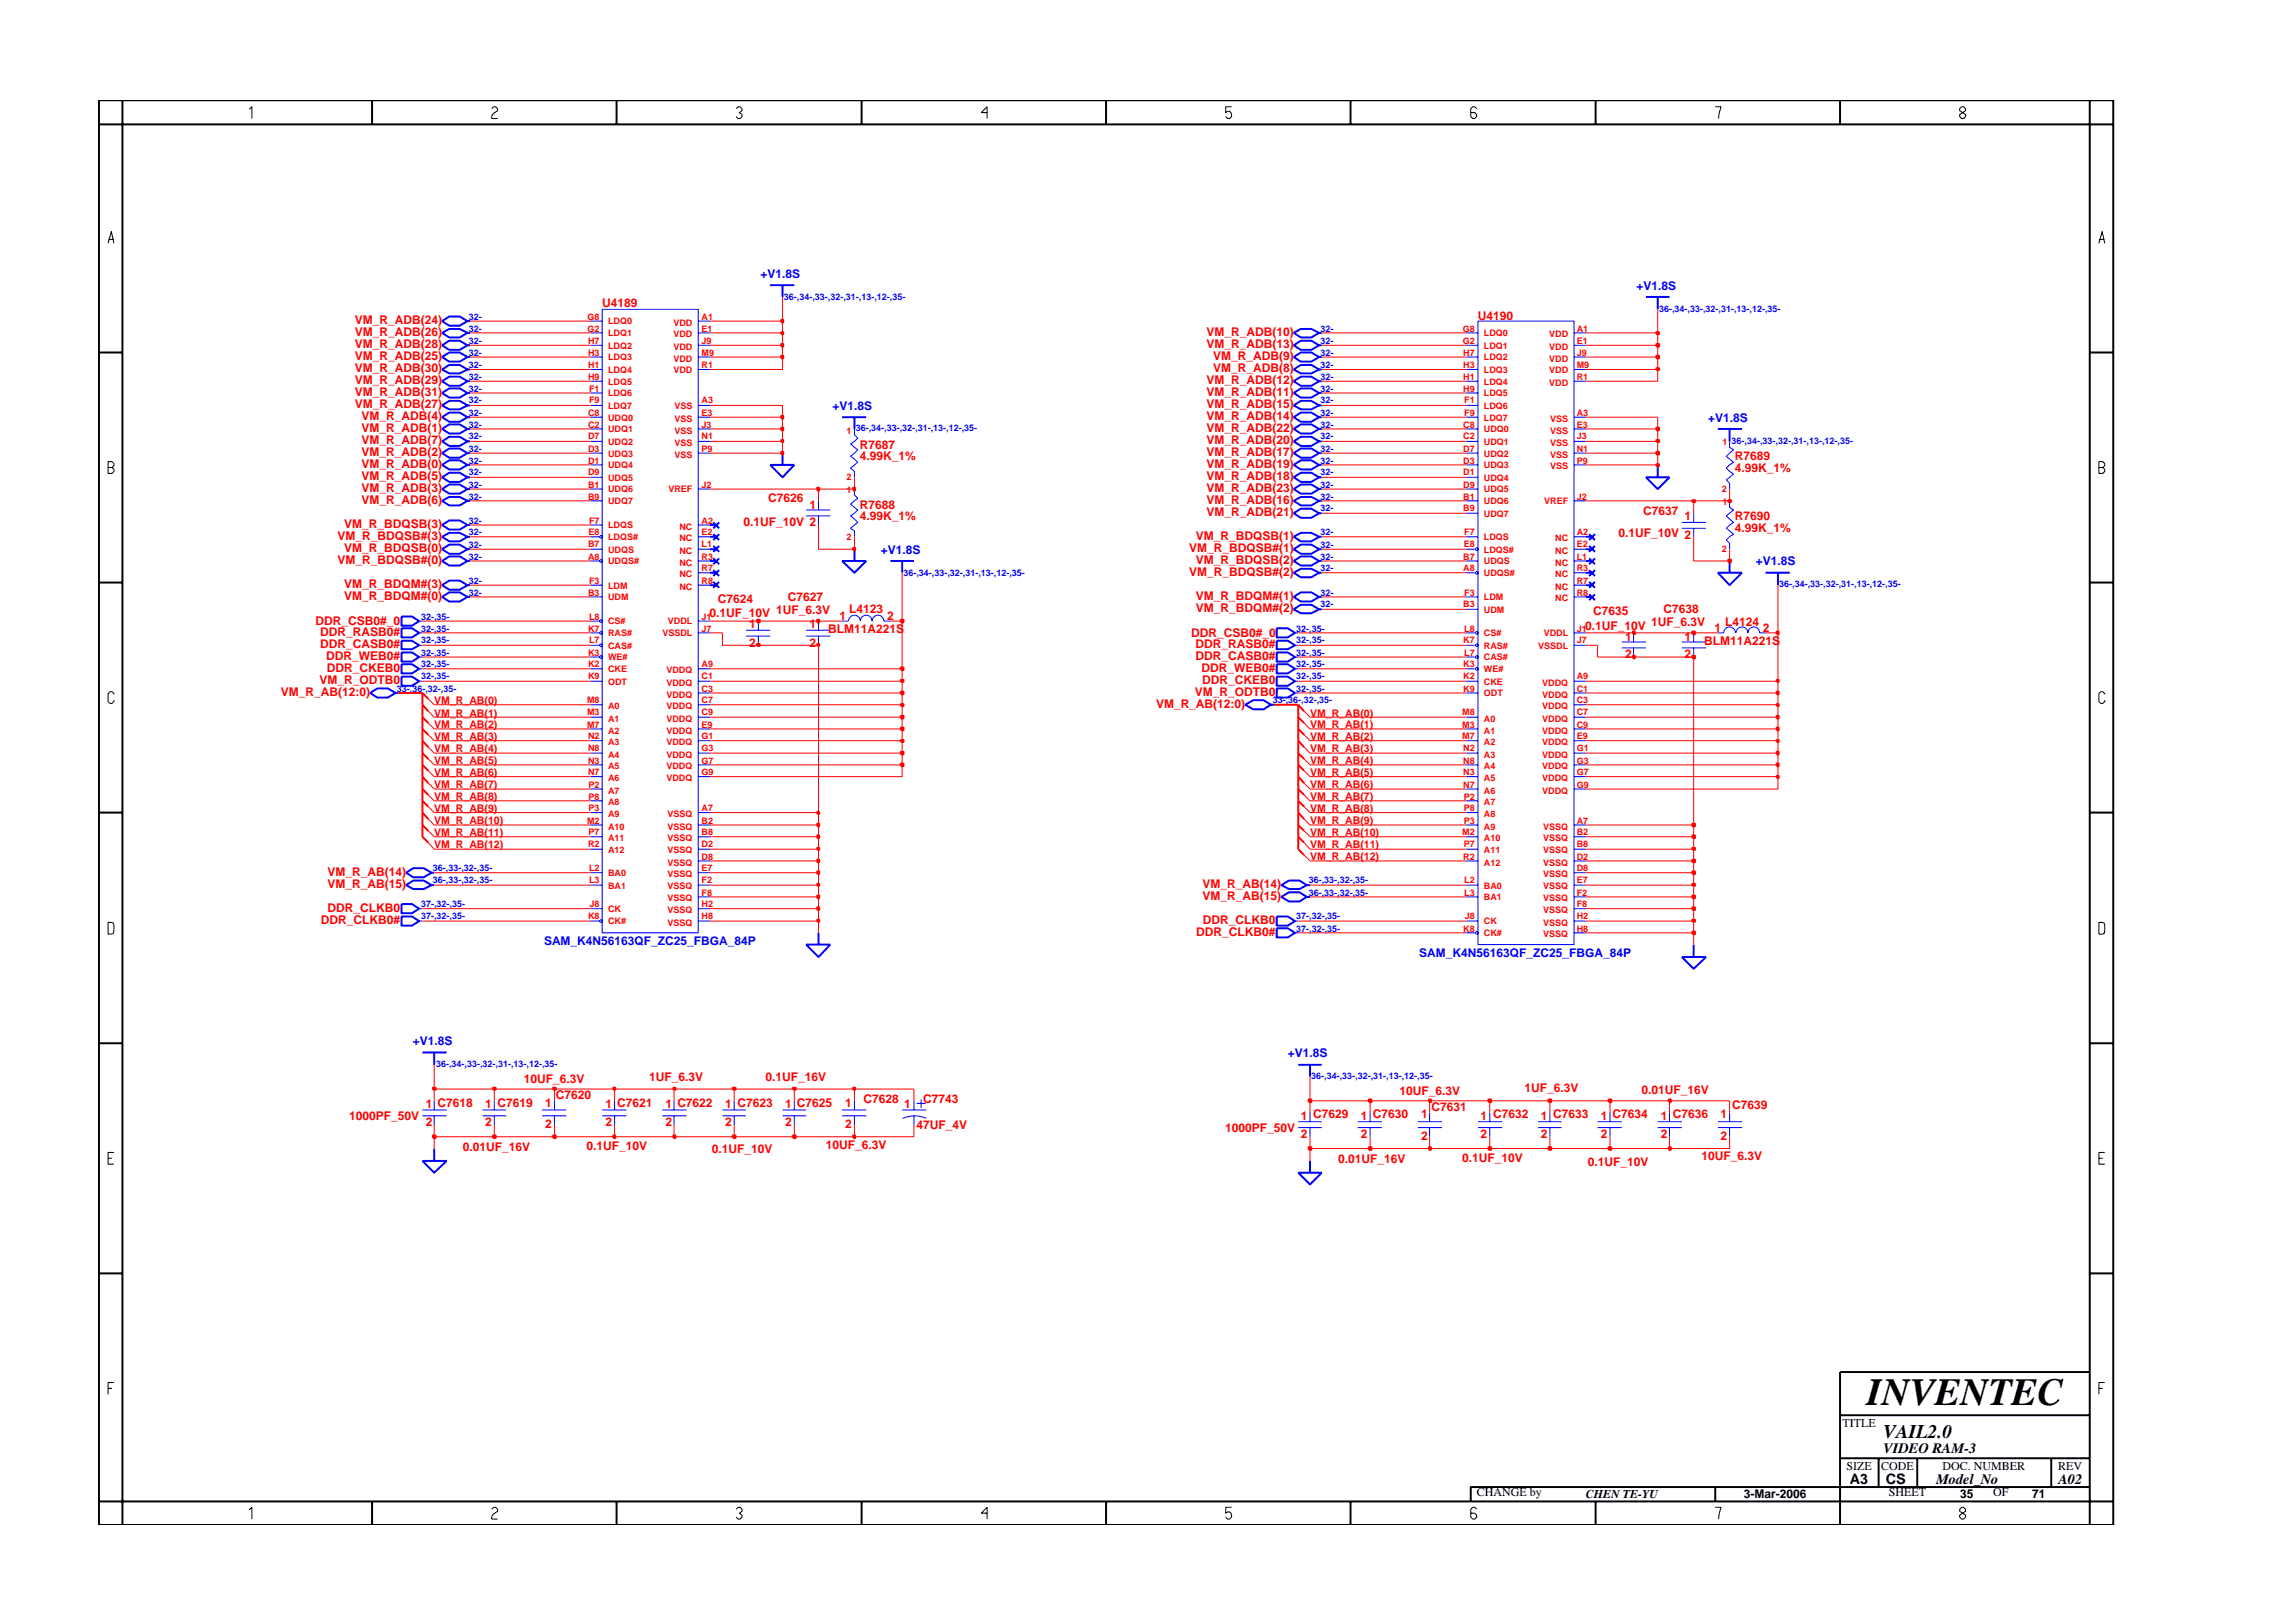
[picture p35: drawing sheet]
<svg xmlns="http://www.w3.org/2000/svg" width="297mm" height="210mm" viewBox="0 0 297 210" stroke-linecap="round" stroke-linejoin="round" font-family="sans-serif">
<defs><g id="words">
<text font-size="5" x="241.8" y="182">INVENTEC</text>
<text font-size="2.5" x="244" y="186.3">VAIL2.0</text>
<g font-size="1.9">
<text x="244" y="188.2">VIDEO RAM-3</text>
<text x="239.6" y="192.2">A3</text>
<text x="244.3" y="192.3">CS</text>
<text x="250.8" y="192.2">Model_No</text>
<text x="266.6" y="192.2">A02</text>
</g>
<g font-size="1.6" fill="#00f">
<text x="98.5" y="36">+V1.8S</text>
<text x="212" y="37.5">+V1.8S</text>
<text x="107.8" y="53.1">+V1.8S</text>
<text x="221.3" y="54.6">+V1.8S</text>
<text x="114.1" y="71.7">+V1.8S</text>
<text x="227.5" y="73.3">+V1.8S</text>
<text x="70.5" y="122.4">SAM_K4N56163QF_ZC25_FBGA_84P</text>
<text x="183.8" y="124">SAM_K4N56163QF_ZC25_FBGA_84P</text>
<text x="53.5" y="135.4">+V1.8S</text>
<text x="166.8" y="136.9">+V1.8S</text>
</g>
<g font-size="1.6" fill="#f00">
<text x="78" y="39.8">U4189</text>
<text x="191.5" y="41.4">U4190</text>
<text x="46" y="43.5">VM_R_ADB(26)</text>
<text x="46" y="46.7">VM_R_ADB(25)</text>
<text x="46" y="42">VM_R_ADB(24)</text>
<text x="46" y="45.1">VM_R_ADB(28)</text>
<text x="156.3" y="45.1">VM_R_ADB(13)</text>
<text x="156.3" y="43.5">VM_R_ADB(10)</text>
<text x="157.1" y="46.7">VM_R_ADB(9)</text>
<text x="46" y="48.2">VM_R_ADB(30)</text>
<text x="46" y="51.3">VM_R_ADB(31)</text>
<text x="46" y="49.8">VM_R_ADB(29)</text>
<text x="46" y="52.8">VM_R_ADB(27)</text>
<text x="156.3" y="49.8">VM_R_ADB(12)</text>
<text x="156.3" y="52.8">VM_R_ADB(15)</text>
<text x="156.3" y="51.3">VM_R_ADB(11)</text>
<text x="157.1" y="48.2">VM_R_ADB(8)</text>
<text x="46.8" y="56">VM_R_ADB(1)</text>
<text x="46.8" y="59.1">VM_R_ADB(2)</text>
<text x="46.8" y="54.5">VM_R_ADB(4)</text>
<text x="46.8" y="57.5">VM_R_ADB(7)</text>
<text x="111.4" y="58.1">R7687</text>
<text x="111.4" y="59.6">4.99K_1%</text>
<text x="156.3" y="57.5">VM_R_ADB(20)</text>
<text x="156.3" y="56">VM_R_ADB(22)</text>
<text x="156.3" y="59.1">VM_R_ADB(17)</text>
<text x="156.3" y="54.5">VM_R_ADB(14)</text>
<text x="224.7" y="59.6">R7689</text>
<text x="46.8" y="60.6">VM_R_ADB(0)</text>
<text x="46.8" y="63.8">VM_R_ADB(3)</text>
<text x="46.8" y="65.3">VM_R_ADB(6)</text>
<text x="46.8" y="62.2">VM_R_ADB(5)</text>
<text x="99.5" y="65.1">C7626</text>
<text x="104.8" y="65.9">1</text>
<text x="111.4" y="65.9">R7688</text>
<text x="156.3" y="60.6">VM_R_ADB(19)</text>
<text x="156.3" y="62.2">VM_R_ADB(18)</text>
<text x="156.3" y="65.3">VM_R_ADB(16)</text>
<text x="156.3" y="63.8">VM_R_ADB(23)</text>
<text x="224.7" y="61.2">4.99K_1%</text>
<text x="43.7" y="70">VM_R_BDQSB#(3)</text>
<text x="44.6" y="68.4">VM_R_BDQSB(3)</text>
<text x="44.6" y="71.5">VM_R_BDQSB(0)</text>
<text x="96.3" y="68.1">0.1UF_10V 2</text>
<text x="111.4" y="67.4">4.99K_1%</text>
<text x="154" y="71.5">VM_R_BDQSB#(1)</text>
<text x="154.9" y="70">VM_R_BDQSB(1)</text>
<text x="156.3" y="66.8">VM_R_ADB(21)</text>
<text x="209.7" y="69.6">0.1UF_10V 2</text>
<text x="212.9" y="66.7">C7637</text>
<text x="218.2" y="67.4">1</text>
<text x="224.7" y="68.9">4.99K_1%</text>
<text x="224.7" y="67.4">R7690</text>
<text x="43.7" y="73.1">VM_R_BDQSB#(0)</text>
<text x="44.6" y="76.2">VM_R_BDQM#(3)</text>
<text x="44.6" y="77.7">VM_R_BDQM#(0)</text>
<text x="102.1" y="77.8">C7627</text>
<text x="154" y="74.6">VM_R_BDQSB#(2)</text>
<text x="154.9" y="77.7">VM_R_BDQM#(1)</text>
<text x="154.9" y="73.1">VM_R_BDQSB(2)</text>
<text x="40.9" y="81">DDR_CSB0#_0</text>
<text x="41.5" y="83.9">DDR_CASB0#</text>
<text x="41.5" y="82.4">DDR_RASB0#</text>
<text x="91.9" y="80">0.1UF_10V</text>
<text x="93" y="78.1">C7624</text>
<text x="97.1" y="81.4">1</text>
<text x="97.1" y="83.8">2</text>
<text x="100.5" y="79.5">1UF_6.3V</text>
<text x="104.8" y="81.4">1</text>
<text x="104.8" y="83.8">2</text>
<text x="107.3" y="82">BLM11A221S</text>
<text x="108.7" y="80.3">1</text>
<text x="110" y="79.4">L4123</text>
<text x="114.9" y="80.3">2</text>
<text x="154.3" y="82.5">DDR_CSB0#_0</text>
<text x="154.9" y="83.9">DDR_RASB0#</text>
<text x="154.9" y="79.3">VM_R_BDQM#(2)</text>
<text x="205.3" y="81.6">0.1UF_10V</text>
<text x="206.4" y="79.7">C7635</text>
<text x="210.5" y="83">1</text>
<text x="213.9" y="81.1">1UF_6.3V</text>
<text x="215.5" y="79.4">C7638</text>
<text x="218.2" y="83">1</text>
<text x="220.7" y="83.6">BLM11A221S</text>
<text x="222.1" y="81.8">1</text>
<text x="223.5" y="81.1">L4124</text>
<text x="228.4" y="81.8">2</text>
<text x="41.4" y="88.6">VM_R_ODTB0</text>
<text x="42.3" y="85.5">DDR_WEB0#</text>
<text x="42.4" y="87.1">DDR_CKEB0</text>
<text x="154.9" y="85.5">DDR_CASB0#</text>
<text x="155.6" y="87.1">DDR_WEB0#</text>
<text x="155.7" y="88.6">DDR_CKEB0</text>
<text x="210.5" y="85.3">2</text>
<text x="218.2" y="85.3">2</text>
<text x="36.4" y="90.2">VM_R_AB(12:0)</text>
<text x="149.8" y="91.7">VM_R_AB(12:0)</text>
<text x="154.8" y="90.2">VM_R_ODTB0</text>
<text x="42.4" y="113.5">VM_R_AB(14)</text>
<text x="41.6" y="119.7">DDR_CLKB0#</text>
<text x="42.4" y="115">VM_R_AB(15)</text>
<text x="42.4" y="118.1">DDR_CLKB0</text>
<text x="155.8" y="116.6">VM_R_AB(15)</text>
<text x="155.8" y="115">VM_R_AB(14)</text>
<text x="155.8" y="119.7">DDR_CLKB0</text>
<text x="154.9" y="121.3">DDR_CLKB0#</text>
<text x="55.1" y="143.5">1 C7618</text>
<text x="62.9" y="143.5">1 C7619</text>
<text x="67.8" y="140.3">10UF_6.3V</text>
<text x="70.6" y="143.4">1</text>
<text x="72" y="142.4">C7620</text>
<text x="78.4" y="143.5">1 C7621</text>
<text x="84.1" y="140">1UF_6.3V</text>
<text x="86.2" y="143.5">1 C7622</text>
<text x="93.9" y="143.5">1 C7623</text>
<text x="99.2" y="140.1">0.1UF_16V</text>
<text x="101.7" y="143.5">1 C7625</text>
<text x="109.5" y="143.4">1</text>
<text x="111.9" y="142.9">C7628</text>
<text x="117.1" y="143.5">1</text>
<text x="119.6" y="142.9">C7743</text>
<text x="181.3" y="141.8">10UF_6.3V</text>
<text x="185.4" y="143.9">C7631</text>
<text x="197.5" y="141.5">1UF_6.3V</text>
<text x="212.6" y="141.7">0.01UF_16V</text>
<text x="224.4" y="143.7">C7639</text>
<text x="45.2" y="145.1">1000PF_50V</text>
<text x="55.1" y="145.9">2</text>
<text x="60" y="149.1">0.01UF_16V</text>
<text x="62.9" y="145.9">2</text>
<text x="70.6" y="146.1">2</text>
<text x="76" y="149">0.1UF_10V</text>
<text x="78.4" y="145.9">2</text>
<text x="86.2" y="145.9">2</text>
<text x="92.2" y="149.4">0.1UF_10V</text>
<text x="93.9" y="145.9">2</text>
<text x="101.7" y="145.9">2</text>
<text x="107" y="148.8">10UF_6.3V</text>
<text x="109.5" y="146.1">2</text>
<text x="118.7" y="146.2">47UF_4V</text>
<text x="158.7" y="146.6">1000PF_50V</text>
<text x="168.5" y="145.1">1 C7629</text>
<text x="168.5" y="147.4">2</text>
<text x="176.3" y="145.1">1 C7630</text>
<text x="176.3" y="147.4">2</text>
<text x="184.1" y="144.9">1</text>
<text x="184.1" y="147.7">2</text>
<text x="191.8" y="145.1">1 C7632</text>
<text x="191.8" y="147.4">2</text>
<text x="199.6" y="145.1">1 C7633</text>
<text x="199.6" y="147.4">2</text>
<text x="207.4" y="145.1">1 C7634</text>
<text x="207.4" y="147.4">2</text>
<text x="215.2" y="145.1">1 C7636</text>
<text x="215.2" y="147.4">2</text>
<text x="222.9" y="144.9">1</text>
<text x="222.9" y="147.7">2</text>
<text x="173.3" y="150.7">0.01UF_16V</text>
<text x="189.4" y="150.6">0.1UF_10V</text>
<text x="205.7" y="151">0.1UF_10V</text>
<text x="220.4" y="150.3">10UF_6.3V</text>
</g>
<g font-size="1.6">
<text x="238.7" y="184.8">TITLE</text>
<text x="239.2" y="190.4">SIZE</text>
<text x="243.7" y="190.4">CODE</text>
<text x="251.6" y="190.4">DOC. NUMBER</text>
<text x="266.6" y="190.4">REV</text>
<text x="191.3" y="193.9">CHANGE by</text>
<text x="205.4" y="194.1">CHEN TE-YU</text>
<text x="225.9" y="194.1">3-Mar-2006</text>
<text x="244.7" y="193.9">SHEET</text>
<text x="253.9" y="194.1">35</text>
<text x="258.2" y="193.9">OF</text>
<text x="263.3" y="194.1">71</text>
</g>
<g font-size="1.4" fill="#f00">
<text x="56.2" y="91.2">VM_R_AB(0)</text>
<text x="56.2" y="92.8">VM_R_AB(1)</text>
<text x="56.2" y="94.3">VM_R_AB(2)</text>
<text x="56.2" y="95.9">VM_R_AB(3)</text>
<text x="169.7" y="92.8">VM_R_AB(0)</text>
<text x="169.7" y="94.3">VM_R_AB(1)</text>
<text x="169.7" y="95.9">VM_R_AB(2)</text>
<text x="56.2" y="97.5">VM_R_AB(4)</text>
<text x="56.2" y="99">VM_R_AB(5)</text>
<text x="56.2" y="100.5">VM_R_AB(6)</text>
<text x="169.7" y="100.5">VM_R_AB(5)</text>
<text x="169.7" y="97.5">VM_R_AB(3)</text>
<text x="169.7" y="99">VM_R_AB(4)</text>
<text x="56.2" y="102.1">VM_R_AB(7)</text>
<text x="56.2" y="103.7">VM_R_AB(8)</text>
<text x="56.2" y="105.2">VM_R_AB(9)</text>
<text x="56.2" y="106.8">VM_R_AB(10)</text>
<text x="169.7" y="102.1">VM_R_AB(6)</text>
<text x="169.7" y="103.7">VM_R_AB(7)</text>
<text x="169.7" y="105.2">VM_R_AB(8)</text>
<text x="169.7" y="106.8">VM_R_AB(9)</text>
<text x="56.2" y="108.3">VM_R_AB(11)</text>
<text x="56.2" y="109.8">VM_R_AB(12)</text>
<text x="169.7" y="108.3">VM_R_AB(10)</text>
<text x="169.7" y="109.8">VM_R_AB(11)</text>
<text x="169.7" y="111.4">VM_R_AB(12)</text>
</g>
<g font-size="1.2" fill="#00f">
<text x="60.7" y="41.4">32-</text>
<text x="101.5" y="38.8">36-,34-,33-,32-,31-,13-,12-,35-</text>
<text x="214.9" y="40.4">36-,34-,33-,32-,31-,13-,12-,35-</text>
<text x="60.7" y="44.6">32-</text>
<text x="60.7" y="46.1">32-</text>
<text x="60.7" y="43">32-</text>
<text x="60.7" y="47.6">32-</text>
<text x="171.1" y="43">32-</text>
<text x="171.1" y="46.1">32-</text>
<text x="171.1" y="44.6">32-</text>
<text x="171.1" y="47.6">32-</text>
<text x="60.7" y="50.7">32-</text>
<text x="60.7" y="49.2">32-</text>
<text x="60.7" y="52.3">32-</text>
<text x="60.7" y="53.9">32-</text>
<text x="171.1" y="52.3">32-</text>
<text x="171.1" y="53.9">32-</text>
<text x="171.1" y="49.2">32-</text>
<text x="171.1" y="50.7">32-</text>
<text x="60.7" y="55.4">32-</text>
<text x="60.7" y="56.9">32-</text>
<text x="60.7" y="58.5">32-</text>
<text x="110.9" y="55.9">36-,34-,33-,32-,31-,13-,12-,35-</text>
<text x="171.1" y="55.4">32-</text>
<text x="171.1" y="58.5">32-</text>
<text x="171.1" y="56.9">32-</text>
<text x="224.3" y="57.5">36-,34-,33-,32-,31-,13-,12-,35-</text>
<text x="60.7" y="61.6">32-</text>
<text x="60.7" y="64.7">32-</text>
<text x="60.7" y="60.1">32-</text>
<text x="60.7" y="63.2">32-</text>
<text x="171.1" y="61.6">32-</text>
<text x="171.1" y="60.1">32-</text>
<text x="171.1" y="63.2">32-</text>
<text x="171.1" y="64.7">32-</text>
<text x="60.7" y="71">32-</text>
<text x="60.7" y="67.8">32-</text>
<text x="60.7" y="69.4">32-</text>
<text x="171.1" y="69.4">32-</text>
<text x="171.1" y="71">32-</text>
<text x="171.1" y="66.2">32-</text>
<text x="60.7" y="75.6">32-</text>
<text x="60.7" y="77.2">32-</text>
<text x="60.7" y="72.5">32-</text>
<text x="117" y="74.6">36-,34-,33-,32-,31-,13-,12-,35-</text>
<text x="171.1" y="77.2">32-</text>
<text x="171.1" y="72.5">32-</text>
<text x="171.1" y="74">32-</text>
<text x="230.5" y="76.1">36-,34-,33-,32-,31-,13-,12-,35-</text>
<text x="54.6" y="81.8">32-,35-</text>
<text x="54.6" y="83.3">32-,35-</text>
<text x="54.6" y="80.3">32-,35-</text>
<text x="167.9" y="81.8">32-,35-</text>
<text x="167.9" y="83.3">32-,35-</text>
<text x="171.1" y="78.7">32-</text>
<text x="51.4" y="89.6">33-,36-,32-,35-</text>
<text x="54.6" y="88">32-,35-</text>
<text x="54.6" y="84.9">32-,35-</text>
<text x="54.6" y="86.5">32-,35-</text>
<text x="167.9" y="84.9">32-,35-</text>
<text x="167.9" y="88">32-,35-</text>
<text x="167.9" y="89.6">32-,35-</text>
<text x="167.9" y="86.5">32-,35-</text>
<text x="164.9" y="91.1">33-,36-,32-,35-</text>
<text x="56.1" y="112.9">36-,33-,32-,35-</text>
<text x="54.6" y="117.5">37-,32-,35-</text>
<text x="54.6" y="119.1">37-,32-,35-</text>
<text x="56.1" y="114.4">36-,33-,32-,35-</text>
<text x="167.9" y="119.1">37-,32-,35-</text>
<text x="169.5" y="116">36-,33-,32-,35-</text>
<text x="169.5" y="114.4">36-,33-,32-,35-</text>
<text x="167.9" y="120.7">37-,32-,35-</text>
<text x="56.5" y="138.2">36-,34-,33-,32-,31-,13-,12-,35-</text>
<text x="169.9" y="139.8">36-,34-,33-,32-,31-,13-,12-,35-</text>
</g>
<g font-size="1.2" fill="#f00">
<text x="76.1" y="41.4">G8</text>
<text x="90.9" y="41.4">A1</text>
<text x="76.1" y="43">G2</text>
<text x="76.2" y="44.6">H7</text>
<text x="76.2" y="46.1">H3</text>
<text x="76.2" y="47.6">H1</text>
<text x="78.8" y="42">LDQ0</text>
<text x="78.8" y="43.6">LDQ1</text>
<text x="78.8" y="45.2">LDQ2</text>
<text x="78.8" y="46.7">LDQ3</text>
<text x="87.2" y="42.2">VDD</text>
<text x="87.2" y="43.7">VDD</text>
<text x="87.2" y="45.3">VDD</text>
<text x="87.2" y="46.8">VDD</text>
<text x="90.9" y="43">E1</text>
<text x="90.9" y="47.6">R1</text>
<text x="90.9" y="46.1">M9</text>
<text x="90.9" y="44.6">J9</text>
<text x="189.5" y="43">G8</text>
<text x="189.5" y="44.6">G2</text>
<text x="189.5" y="47.6">H3</text>
<text x="189.5" y="46.1">H7</text>
<text x="192.2" y="43.6">LDQ0</text>
<text x="192.2" y="45.2">LDQ1</text>
<text x="192.2" y="46.7">LDQ2</text>
<text x="200.7" y="45.3">VDD</text>
<text x="200.7" y="43.7">VDD</text>
<text x="200.7" y="46.8">VDD</text>
<text x="204.2" y="44.6">E1</text>
<text x="204.2" y="43">A1</text>
<text x="204.2" y="47.6">M9</text>
<text x="204.2" y="46.1">J9</text>
<text x="76.2" y="53.9">C8</text>
<text x="76.2" y="49.2">H9</text>
<text x="76.3" y="50.7">F1</text>
<text x="76.3" y="52.3">F9</text>
<text x="78.8" y="48.3">LDQ4</text>
<text x="78.8" y="49.8">LDQ5</text>
<text x="78.8" y="51.4">LDQ6</text>
<text x="78.8" y="53">LDQ7</text>
<text x="87.2" y="48.4">VDD</text>
<text x="87.4" y="53">VSS</text>
<text x="90.9" y="52.3">A3</text>
<text x="90.9" y="53.9">E3</text>
<text x="189.5" y="49.2">H1</text>
<text x="189.5" y="50.7">H9</text>
<text x="189.7" y="52.3">F1</text>
<text x="189.7" y="53.9">F9</text>
<text x="192.2" y="49.8">LDQ4</text>
<text x="192.2" y="51.4">LDQ5</text>
<text x="192.2" y="53">LDQ6</text>
<text x="192.2" y="48.3">LDQ3</text>
<text x="200.7" y="50">VDD</text>
<text x="200.7" y="48.4">VDD</text>
<text x="204.2" y="53.9">A3</text>
<text x="204.2" y="49.2">R1</text>
<text x="76.2" y="55.4">C2</text>
<text x="76.2" y="56.9">D7</text>
<text x="76.2" y="58.5">D3</text>
<text x="78.8" y="54.5">UDQ0</text>
<text x="78.8" y="56">UDQ1</text>
<text x="78.8" y="57.6">UDQ2</text>
<text x="78.8" y="59.1">UDQ3</text>
<text x="87.4" y="54.6">VSS</text>
<text x="87.4" y="57.8">VSS</text>
<text x="87.4" y="56.2">VSS</text>
<text x="87.4" y="59.3">VSS</text>
<text x="90.9" y="56.9">N1</text>
<text x="90.9" y="55.4">J3</text>
<text x="90.9" y="58.5">P9</text>
<text x="109.7" y="56.2">1</text>
<text x="189.5" y="55.4">C8</text>
<text x="189.5" y="56.9">C2</text>
<text x="189.5" y="58.5">D7</text>
<text x="192.2" y="56">UDQ0</text>
<text x="192.2" y="57.6">UDQ1</text>
<text x="192.2" y="59.1">UDQ2</text>
<text x="192.2" y="54.5">LDQ7</text>
<text x="200.8" y="56.2">VSS</text>
<text x="200.8" y="54.6">VSS</text>
<text x="200.8" y="59.3">VSS</text>
<text x="200.8" y="57.8">VSS</text>
<text x="204.2" y="55.4">E3</text>
<text x="204.2" y="58.5">N1</text>
<text x="204.2" y="56.9">J3</text>
<text x="223.1" y="57.7">1</text>
<text x="76.2" y="63.2">B1</text>
<text x="76.2" y="64.7">B9</text>
<text x="76.2" y="60.1">D1</text>
<text x="76.2" y="61.6">D9</text>
<text x="78.8" y="63.8">UDQ6</text>
<text x="78.8" y="65.3">UDQ7</text>
<text x="78.8" y="60.7">UDQ4</text>
<text x="78.8" y="62.3">UDQ5</text>
<text x="86.6" y="63.8">VREF</text>
<text x="90.9" y="63.2">J2</text>
<text x="109.7" y="62.2">2</text>
<text x="109.7" y="63.9">1</text>
<text x="189.5" y="64.7">B1</text>
<text x="189.5" y="60.1">D3</text>
<text x="189.5" y="61.6">D1</text>
<text x="189.5" y="63.2">D9</text>
<text x="192.2" y="60.7">UDQ3</text>
<text x="192.2" y="62.3">UDQ4</text>
<text x="192.2" y="63.8">UDQ5</text>
<text x="192.2" y="65.3">UDQ6</text>
<text x="200" y="65.3">VREF</text>
<text x="200.8" y="60.8">VSS</text>
<text x="204.2" y="64.7">J2</text>
<text x="204.2" y="60.1">P9</text>
<text x="223" y="63.8">2</text>
<text x="223.1" y="65.5">1</text>
<text x="76.2" y="70.9">B7</text>
<text x="76.2" y="69.4">E8</text>
<text x="76.3" y="67.8">F7</text>
<text x="78.8" y="68.5">LDQS</text>
<text x="78.8" y="70">LDQS#</text>
<text x="78.8" y="71.6">UDQS</text>
<text x="88" y="68.6">NC</text>
<text x="88" y="71.7">NC</text>
<text x="88" y="70.1">NC</text>
<text x="90.9" y="67.8">A2</text>
<text x="90.9" y="70.9">L1</text>
<text x="90.9" y="69.4">E2</text>
<text x="109.7" y="70">2</text>
<text x="189.5" y="66.2">B9</text>
<text x="189.6" y="70.9">E8</text>
<text x="189.7" y="69.4">F7</text>
<text x="192.2" y="66.9">UDQ7</text>
<text x="192.2" y="70">LDQS</text>
<text x="192.2" y="71.6">LDQS#</text>
<text x="201.5" y="71.7">NC</text>
<text x="201.5" y="70.1">NC</text>
<text x="204.2" y="70.9">E2</text>
<text x="204.2" y="69.4">A2</text>
<text x="223" y="71.5">2</text>
<text x="76.2" y="72.5">A8</text>
<text x="76.2" y="77.2">B3</text>
<text x="76.3" y="75.6">F3</text>
<text x="78.8" y="76.2">LDM</text>
<text x="78.8" y="73.1">UDQS#</text>
<text x="78.8" y="77.8">UDM</text>
<text x="88" y="74.8">NC</text>
<text x="88" y="76.4">NC</text>
<text x="88" y="73.3">NC</text>
<text x="90.9" y="74">R7</text>
<text x="90.9" y="75.6">R8</text>
<text x="90.9" y="72.5">R3</text>
<text x="189.5" y="72.5">B7</text>
<text x="189.5" y="74">A8</text>
<text x="189.7" y="77.2">F3</text>
<text x="192.2" y="73.1">UDQS</text>
<text x="192.2" y="74.6">UDQS#</text>
<text x="192.2" y="77.8">LDM</text>
<text x="201.5" y="76.4">NC</text>
<text x="201.5" y="77.9">NC</text>
<text x="201.5" y="74.8">NC</text>
<text x="201.5" y="73.3">NC</text>
<text x="204.2" y="75.6">R7</text>
<text x="204.2" y="77.2">R8</text>
<text x="204.2" y="74">R3</text>
<text x="204.2" y="72.5">L1</text>
<text x="76.2" y="81.8">K7</text>
<text x="76.3" y="80.3">L8</text>
<text x="76.3" y="83.3">L7</text>
<text x="78.8" y="80.9">CS#</text>
<text x="78.8" y="82.4">RAS#</text>
<text x="85.8" y="82.4">VSSDL</text>
<text x="86.5" y="80.9">VDDL</text>
<text x="90.9" y="80.3">J1</text>
<text x="90.9" y="81.8">J7</text>
<text x="189.5" y="83.3">K7</text>
<text x="189.5" y="78.7">B3</text>
<text x="189.7" y="81.8">L8</text>
<text x="192.2" y="82.4">CS#</text>
<text x="192.2" y="79.4">UDM</text>
<text x="200" y="82.4">VDDL</text>
<text x="204.2" y="81.8">J1</text>
<text x="204.2" y="83.3">J7</text>
<text x="76.2" y="86.5">K2</text>
<text x="76.2" y="84.9">K3</text>
<text x="76.2" y="88">K9</text>
<text x="78.8" y="87.1">CKE</text>
<text x="78.8" y="84">CAS#</text>
<text x="78.8" y="88.7">ODT</text>
<text x="78.8" y="85.6">WE#</text>
<text x="86.3" y="87.2">VDDQ</text>
<text x="86.3" y="88.8">VDDQ</text>
<text x="90.9" y="86.5">A9</text>
<text x="90.9" y="88">C1</text>
<text x="90.9" y="89.6">C3</text>
<text x="189.5" y="86.5">K3</text>
<text x="189.5" y="88">K2</text>
<text x="189.5" y="89.6">K9</text>
<text x="189.7" y="84.9">L7</text>
<text x="192.2" y="87.1">WE#</text>
<text x="192.2" y="88.7">CKE</text>
<text x="192.2" y="85.6">CAS#</text>
<text x="192.2" y="84">RAS#</text>
<text x="199.3" y="84">VSSDL</text>
<text x="199.8" y="88.8">VDDQ</text>
<text x="204.2" y="89.6">C1</text>
<text x="204.2" y="88">A9</text>
<text x="76" y="92.7">M3</text>
<text x="76" y="94.3">M7</text>
<text x="76" y="91.1">M8</text>
<text x="76.2" y="95.8">N2</text>
<text x="78.8" y="93.5">A1</text>
<text x="78.8" y="95">A2</text>
<text x="78.8" y="91.9">A0</text>
<text x="86.3" y="95">VDDQ</text>
<text x="86.3" y="90.4">VDDQ</text>
<text x="86.3" y="91.9">VDDQ</text>
<text x="86.3" y="93.5">VDDQ</text>
<text x="90.9" y="94.3">E9</text>
<text x="90.9" y="95.8">G1</text>
<text x="90.9" y="91.1">C7</text>
<text x="90.9" y="92.7">C9</text>
<text x="189.4" y="92.7">M8</text>
<text x="189.4" y="94.3">M3</text>
<text x="189.4" y="95.8">M7</text>
<text x="192.2" y="90.2">ODT</text>
<text x="192.2" y="95">A1</text>
<text x="192.2" y="93.5">A0</text>
<text x="199.8" y="90.4">VDDQ</text>
<text x="199.8" y="91.9">VDDQ</text>
<text x="199.8" y="93.5">VDDQ</text>
<text x="199.8" y="95">VDDQ</text>
<text x="204.2" y="91.1">C3</text>
<text x="204.2" y="92.7">C7</text>
<text x="204.2" y="94.3">C9</text>
<text x="204.2" y="95.8">E9</text>
<text x="76.2" y="98.9">N3</text>
<text x="76.2" y="100.4">N7</text>
<text x="76.2" y="97.3">N8</text>
<text x="78.8" y="96.5">A3</text>
<text x="78.8" y="99.7">A5</text>
<text x="78.8" y="101.2">A6</text>
<text x="78.8" y="98.2">A4</text>
<text x="86.3" y="96.5">VDDQ</text>
<text x="86.3" y="98.2">VDDQ</text>
<text x="86.3" y="99.7">VDDQ</text>
<text x="86.3" y="101.2">VDDQ</text>
<text x="90.9" y="97.3">G3</text>
<text x="90.9" y="98.9">G7</text>
<text x="90.9" y="100.4">G9</text>
<text x="189.5" y="97.3">N2</text>
<text x="189.5" y="100.4">N3</text>
<text x="189.5" y="98.9">N8</text>
<text x="192.2" y="98.2">A3</text>
<text x="192.2" y="101.2">A5</text>
<text x="192.2" y="99.7">A4</text>
<text x="192.2" y="96.5">A2</text>
<text x="199.8" y="96.5">VDDQ</text>
<text x="199.8" y="98.2">VDDQ</text>
<text x="199.8" y="99.7">VDDQ</text>
<text x="199.8" y="101.2">VDDQ</text>
<text x="204.2" y="97.3">G1</text>
<text x="204.2" y="98.9">G3</text>
<text x="204.2" y="100.4">G7</text>
<text x="76" y="106.7">M2</text>
<text x="76.2" y="102.1">P2</text>
<text x="76.2" y="105.1">P3</text>
<text x="76.2" y="103.6">P8</text>
<text x="78.8" y="107.5">A10</text>
<text x="78.8" y="102.8">A7</text>
<text x="78.8" y="105.9">A9</text>
<text x="78.8" y="104.3">A8</text>
<text x="86.5" y="105.9">VSSQ</text>
<text x="86.5" y="107.5">VSSQ</text>
<text x="90.9" y="105.1">A7</text>
<text x="90.9" y="106.7">B2</text>
<text x="189.5" y="102.1">N7</text>
<text x="189.6" y="103.6">P2</text>
<text x="189.6" y="106.7">P3</text>
<text x="189.6" y="105.1">P8</text>
<text x="192.2" y="104.3">A7</text>
<text x="192.2" y="107.5">A9</text>
<text x="192.2" y="105.9">A8</text>
<text x="192.2" y="102.8">A6</text>
<text x="199.8" y="102.8">VDDQ</text>
<text x="199.9" y="107.5">VSSQ</text>
<text x="204.2" y="106.7">A7</text>
<text x="204.2" y="102.1">G9</text>
<text x="76.2" y="109.8">R2</text>
<text x="76.2" y="108.2">P7</text>
<text x="76.3" y="112.9">L2</text>
<text x="78.8" y="113.5">BA0</text>
<text x="78.8" y="109">A11</text>
<text x="78.8" y="110.5">A12</text>
<text x="86.5" y="113.7">VSSQ</text>
<text x="86.5" y="110.5">VSSQ</text>
<text x="86.5" y="112.1">VSSQ</text>
<text x="86.5" y="109">VSSQ</text>
<text x="90.9" y="112.9">E7</text>
<text x="90.9" y="109.8">D2</text>
<text x="90.9" y="111.4">D8</text>
<text x="90.9" y="108.2">B8</text>
<text x="189.4" y="108.2">M2</text>
<text x="189.5" y="111.4">R2</text>
<text x="189.6" y="109.8">P7</text>
<text x="192.2" y="112.1">A12</text>
<text x="192.2" y="110.5">A11</text>
<text x="192.2" y="109">A10</text>
<text x="199.9" y="112.1">VSSQ</text>
<text x="199.9" y="113.7">VSSQ</text>
<text x="199.9" y="109">VSSQ</text>
<text x="199.9" y="110.5">VSSQ</text>
<text x="204.2" y="111.4">D2</text>
<text x="204.2" y="112.9">D8</text>
<text x="204.2" y="109.8">B8</text>
<text x="204.2" y="108.2">B2</text>
<text x="76.2" y="119.1">K8</text>
<text x="76.3" y="114.4">L3</text>
<text x="76.4" y="117.5">J8</text>
<text x="78.8" y="118.2">CK</text>
<text x="78.8" y="119.8">CK#</text>
<text x="78.8" y="115.1">BA1</text>
<text x="86.5" y="115.2">VSSQ</text>
<text x="86.5" y="116.8">VSSQ</text>
<text x="86.5" y="118.3">VSSQ</text>
<text x="86.5" y="119.9">VSSQ</text>
<text x="90.9" y="114.4">F2</text>
<text x="90.9" y="116">F8</text>
<text x="90.9" y="117.5">H2</text>
<text x="90.9" y="119.1">H8</text>
<text x="189.7" y="114.4">L2</text>
<text x="189.7" y="116">L3</text>
<text x="189.7" y="119.1">J8</text>
<text x="192.2" y="115.1">BA0</text>
<text x="192.2" y="116.6">BA1</text>
<text x="192.2" y="119.8">CK</text>
<text x="199.9" y="115.2">VSSQ</text>
<text x="199.9" y="116.8">VSSQ</text>
<text x="199.9" y="118.3">VSSQ</text>
<text x="199.9" y="119.9">VSSQ</text>
<text x="204.2" y="114.4">E7</text>
<text x="204.2" y="116">F2</text>
<text x="204.2" y="117.5">F8</text>
<text x="204.2" y="119.1">H2</text>
<text x="189.5" y="120.7">K8</text>
<text x="192.2" y="121.3">CK#</text>
<text x="199.9" y="121.4">VSSQ</text>
<text x="204.2" y="120.7">H8</text>
</g>
</g></defs>
<g fill="none" stroke="#00f" stroke-width=".13">
<path d="M76.5 41.6h1.5M76.5 43.1h1.5M76.5 44.7h1.5M76.5 46.3h1.5M76.5 47.9h1.5M76.5 49.4h1.5M76.5 50.9h1.5M76.5 52.5h1.5M76.5 54h1.5M76.5 55.6h1.5M76.5 57.2h1.5M76.5 58.7h1.5"/>
<path d="M78 40.1h12.5v80.7h-12.5zM90.5 41.6h1.5M90.5 43.1h1.5M90.5 44.7h1.5M90.5 46.3h1.5M90.5 47.9h1.5M90.5 52.5h1.5M90.5 54h1.5M90.5 55.6h1.5M90.5 57.2h1.5M90.5 58.7h1.5M110.7 55.6v.7l.4 .5-.9 .7 .9 .8-.9 .8 .9 .8-.9 .7 .5 .5v.7"/>
<path d="M189.9 43.1h1.6M189.9 44.7h1.6M189.9 46.3h1.6M189.9 47.9h1.6M189.9 49.4h1.6M189.9 50.9h1.6M189.9 52.5h1.6M189.9 54h1.6M189.9 55.6h1.6M189.9 57.2h1.6M189.9 58.7h1.6M191.5 41.6h12.4v80.8h-12.4z"/>
<path d="M203.9 43.1h1.5M203.9 44.7h1.5M203.9 46.3h1.5M203.9 47.9h1.5M203.9 49.4h1.5M203.9 54h1.5M203.9 55.6h1.5M203.9 57.2h1.5M203.9 58.7h1.5M224.1 57.2v.7l.5 .4-1 .8 1 .8-1 .7 1 .8-1 .8 .5 .4v.8M76.5 60.2h1.5M76.5 61.8h1.5"/>
<path d="M76.5 63.4h1.5M76.5 64.9h1.5M76.5 68h1.5M76.5 71.1h1.5M76.5 75.8h1.5M76.5 77.3h1.5M76.5 69.5h1.2M76.5 72.7h1.2M90.5 63.4h1.5M90.5 68h1.5M90.5 71.1h1.5M90.5 75.8h1.5"/>
<path d="M90.5 69.5h1.5M90.5 72.7h1.5M90.5 74.2h1.5M104.4 66.1h3.2M104.4 66.8h3.2M106 64.9v1.2M106 66.8v1.2M110.7 63.4v.7l.4 .4-.9 .8 .9 .8-.9 .7 .9 .9-.9 .7 .5 .4v.7M189.9 60.2h1.6M189.9 61.8h1.6M189.9 63.4h1.6M189.9 64.9h1.6"/>
<path d="M189.9 71.1h1.1M189.9 77.3h1.6M189.9 69.5h1.6M189.9 72.7h1.6M189.9 74.2h1.1M189.9 66.5h1.6M189.9 78.9h1.6M203.9 60.2h1.5M203.9 64.9h1.5M203.9 71.1h1.5M203.9 75.8h1.5M203.9 77.3h1.5"/>
<path d="M203.9 69.5h1.5M203.9 72.7h1.5M203.9 74.2h1.5M217.9 67.7h3.1M217.9 68.4h3.1M219.4 66.5v1.2M219.4 68.4v1.1M224.1 64.9v.8l.5 .4-1 .7 1 .9-1 .7 1 .8-1 .8 .5 .4v.7M54.3 88.3h.4M54.3 80.5h.4M54.3 82h.4M54.3 86.6h.4"/>
<path d="M54.3 83.6h.4M54.3 85.1h.4M76.5 88.3h1.5M76.5 80.5h1.2M76.5 82h1.2M76.5 86.6h1.5M76.5 91.3h1.5M76.5 92.9h1.5M76.5 94.4h1.5M76.5 96h1.5M76.5 97.6h1.5M76.5 99.1h1.5"/>
<path d="M76.5 83.6h1.2M76.5 85.1h1.2M90.5 88.3h1.5M90.5 80.5h1.5M90.5 82h1.5M90.5 86.6h1.5M90.5 89.8h1.5M90.5 91.3h1.5M90.5 92.9h1.5M90.5 94.4h1.5M90.5 96h1.5M90.5 97.6h1.5"/>
<path d="M90.5 99.1h1.5M96.6 81.6h3.2M96.6 82.4h3.2M98.2 80.5v1.1M98.2 82.4v1.2M104.4 81.6h3.2M104.4 82.4h3.2M106 80.5v1.1M106 82.4v1.2M109.1 80.5h.7M109.9 80.5a.76 .76 0 0 1 .8-.8 .76 .76 0 0 1 .7 .8 .76 .76 0 0 1 .8-.8 .76 .76 0 0 1 .8 .8 .76 .76 0 0 1 .7-.8 .76 .76 0 0 1 .8 .8h.8M167.8 88.3h.4"/>
<path d="M167.8 82h.4M167.8 86.6h.4M167.8 89.8h.4M167.8 83.6h.4M167.8 85.1h.4M189.9 88.3h1.6M189.9 82h1.1M189.9 86.6h1.1M189.9 89.8h1.6M189.9 92.9h1.6M189.9 94.4h1.6M189.9 96h1.6"/>
<path d="M189.9 97.6h1.6M189.9 99.1h1.6M189.9 83.6h1.1M189.9 85.1h1.1M203.9 88.3h1.5M203.9 82h1.5M203.9 89.8h1.5M203.9 91.3h1.5M203.9 92.9h1.5M203.9 94.4h1.5M203.9 96h1.5M203.9 97.6h1.5"/>
<path d="M203.9 99.1h1.5M203.9 83.6h1.5M210.1 83.2h3.1M210.1 83.9h3.1M211.6 82v1.2M211.6 83.9v1.2M217.9 83.2h3.1M217.9 83.9h3.1M219.4 82v1.2M219.4 83.9v1.2M222.5 82h.8a.76 .76 0 0 1 .8-.8 .76 .76 0 0 1 .7 .8M224.9 82a.76 .76 0 0 1 .8-.8 .76 .76 0 0 1 .7 .8 .76 .76 0 0 1 .8-.8 .76 .76 0 0 1 .8 .8h.7"/>
<path d="M54.3 117.7h.4M54.3 119.3h.4M76.5 113.1h1.5M76.5 114.7h1.5M76.5 117.7h1.5M76.5 100.6h1.5M76.5 106.9h1.5M76.5 105.3h1.5M76.5 108.4h1.5M76.5 110h1.5M76.5 119.3h1.2M76.5 102.2h1.5"/>
<path d="M76.5 103.7h1.5M90.5 113.1h1.5M90.5 114.7h1.5M90.5 117.7h1.5M90.5 100.6h1.5M90.5 106.9h1.5M90.5 105.3h1.5M90.5 108.4h1.5M90.5 110h1.5M90.5 111.5h1.5M90.5 116.2h1.5M90.5 119.3h1.5"/>
<path d="M167.8 119.3h.4M189.9 114.7h1.6M189.9 100.6h1.6M189.9 106.9h1.6M189.9 105.3h1.6M189.9 108.4h1.6M189.9 110h1.6M189.9 111.5h1.6M189.9 116.2h1.6M189.9 119.3h1.6M189.9 102.2h1.6M189.9 103.7h1.6"/>
<path d="M203.9 113.1h1.5M203.9 114.7h1.5M203.9 117.7h1.5M203.9 100.6h1.5M203.9 106.9h1.5M203.9 108.4h1.5M203.9 110h1.5M203.9 111.5h1.5M203.9 116.2h1.5M203.9 119.3h1.5M203.9 102.2h1.5M167.8 120.8h.4"/>
<path d="M189.9 120.8h1.1M203.9 120.8h1.5M54.7 143.8h3.2M54.7 144.6h3.2M56.2 142.6v1.2M56.2 144.6v1.1M62.5 143.8h3.1M62.5 144.6h3.1M64 142.6v1.2M64 144.6v1.1M70.2 143.8h3.1M70.2 144.6h3.1"/>
<path d="M71.8 142.6v1.2M71.8 144.6v1.1M78 143.8h3.1M78 144.6h3.1M79.6 142.6v1.2M79.6 144.6v1.1M85.8 143.8h3.1M85.8 144.6h3.1M87.3 142.6v1.2M87.3 144.6v1.1M93.6 143.8h3M93.6 144.6h3"/>
<path d="M95.1 142.6v1.2M95.1 144.6v1.1M101.4 143.8h3M101.4 144.6h3M102.9 142.6v1.2M102.9 144.6v1.1M109.1 143.8h3.1M109.1 144.6h3.1M110.7 142.6v1.2M110.7 144.6v1.1M116.9 143.8h3.1M118.4 142.6v1.2"/>
<path d="M118.4 144.6v1.1M118.7 142.9h1.2M119.3 142.4v1.1M120 144.9a3.7 3.7 0 0 0-3.1 0M168.2 145.3h3M168.2 146.1h3M169.7 144.1v1.2M169.7 146.1v1.2M175.9 145.3h3.1M175.9 146.1h3.1M177.5 144.1v1.2M177.5 146.1v1.2"/>
<path d="M183.7 145.3h3.1M183.7 146.1h3.1M185.2 144.1v1.2M185.2 146.1v1.2M191.5 145.3h3.1M191.5 146.1h3.1M193 144.1v1.2M193 146.1v1.2M199.2 145.3h3.1M199.2 146.1h3.1M200.8 144.1v1.2M200.8 146.1v1.2"/>
<path d="M207 145.3h3.1M207 146.1h3.1M208.6 144.1v1.2M208.6 146.1v1.2M214.7 145.3h3.2M214.7 146.1h3.2M216.3 144.1v1.2M216.3 146.1v1.2M222.5 145.3h3.2M222.5 146.1h3.2M224.1 144.1v1.2M224.1 146.1v1.2"/>
<circle cx="77.9" cy="69.5" r=".17"/>
<circle cx="77.9" cy="72.7" r=".17"/>
<circle cx="191.3" cy="71.1" r=".17"/>
<circle cx="191.3" cy="74.2" r=".17"/>
<circle cx="77.9" cy="82" r=".17"/>
<circle cx="77.9" cy="83.6" r=".17"/>
<circle cx="77.9" cy="80.5" r=".17"/>
<circle cx="77.9" cy="85.1" r=".17"/>
<circle cx="191.3" cy="83.6" r=".17"/>
<circle cx="191.3" cy="82" r=".17"/>
<circle cx="191.3" cy="86.6" r=".17"/>
<circle cx="191.3" cy="85.1" r=".17"/>
<circle cx="77.9" cy="119.3" r=".17"/>
<circle cx="191.3" cy="120.8" r=".17"/>
</g>
<g fill="none" stroke="#00f" stroke-width=".25">
<path d="M99.8 36.9h3.1M101.4 36.9v1.6M213.2 38.5h3.1M214.7 38.5v1.6M57.3 55.6l.9-.6h1.3l1.1 .6-1.1 .6h-1.3zM57.3 50.9l.9-.6h1.3l1.1 .6-1.1 .6h-1.3zM57.3 46.3l.9-.6h1.3l1.1 .6-1.1 .5h-1.3zM57.3 41.6l.9-.6h1.3l1.1 .6-1.1 .6h-1.3zM57.3 49.4l.9-.6h1.3l1.1 .6-1.1 .6h-1.3zM57.3 43.1l.9-.5h1.3l1.1 .5-1.1 .6h-1.3zM57.3 57.2l.9-.6h1.3l1.1 .6-1.1 .6h-1.3zM57.3 58.7l.9-.6h1.3l1.1 .6-1.1 .6h-1.3z"/>
<path d="M57.3 44.7l.9-.6h1.3l1.1 .6-1.1 .6h-1.3zM57.3 54l.9-.5h1.3l1.1 .5-1.1 .6h-1.3zM57.3 47.9l.9-.6h1.3l1.1 .6-1.1 .5h-1.3zM57.3 52.5l.9-.6h1.3l1.1 .6-1.1 .5h-1.3zM60.6 43.1h.3M60.6 55.6h.3M60.6 50.9h.3M60.6 52.5h.3M60.6 46.3h.3M60.6 41.6h.3M60.6 49.4h.3M60.6 57.2h.3"/>
<path d="M60.6 47.9h.3M60.6 54h.3M60.6 58.7h.3M60.6 44.7h.3M101.4 58.7v1.5M109.1 54h3.1M110.7 54v1.6M167.6 43.1l.9-.5h1.4l1 .5-1 .6h-1.4zM167.6 52.5l.9-.6h1.4l1 .6-1 .5h-1.4zM167.6 55.6l.9-.6h1.4l1 .6-1 .6h-1.4zM167.6 47.9l.9-.6h1.4l1 .6-1 .5h-1.4zM167.6 54l.9-.5h1.4l1 .5-1 .6h-1.4z"/>
<path d="M167.6 57.2l.9-.6h1.4l1 .6-1 .6h-1.4zM167.6 46.3l.9-.6h1.4l1 .6-1 .5h-1.4zM167.6 58.7l.9-.6h1.4l1 .6-1 .6h-1.4zM167.6 44.7l.9-.6h1.4l1 .6-1 .6h-1.4zM167.6 50.9l.9-.6h1.4l1 .6-1 .6h-1.4zM167.6 49.4l.9-.6h1.4l1 .6-1 .6h-1.4zM170.9 43.1h.3M170.9 55.6h.3M170.9 50.9h.3M170.9 52.5h.3M170.9 46.3h.3M170.9 49.4h.3"/>
<path d="M170.9 57.2h.3M170.9 47.9h.3M170.9 54h.3M170.9 58.7h.3M170.9 44.7h.3M222.5 55.6h3.2M224.1 55.6v1.6M52 79.9h1.4l.9 .6-.9 .6h-1.4zM57.3 64.9l.9-.5h1.3l1.1 .5-1.1 .6h-1.3zM57.3 61.8l.9-.6h1.3l1.1 .6-1.1 .6h-1.3zM57.3 69.5l.9-.5h1.3l1.1 .5-1.1 .6h-1.3zM57.3 75.8l.9-.6h1.3l1.1 .6-1.1 .6h-1.3z"/>
<path d="M57.3 72.7l.9-.6h1.3l1.1 .6-1.1 .6h-1.3zM57.3 77.3l.9-.6h1.3l1.1 .6-1.1 .6h-1.3zM57.3 71.1l.9-.5h1.3l1.1 .5-1.1 .6h-1.3zM57.3 60.2l.9-.6h1.3l1.1 .6-1.1 .6h-1.3zM57.3 63.4l.9-.6h1.3l1.1 .6-1.1 .6h-1.3zM57.3 68l.9-.6h1.3l1.1 .6-1.1 .6h-1.3zM60.6 64.9h.3M60.6 69.5h.3M60.6 61.8h.3M60.6 75.8h.3M60.6 72.7h.3M60.6 60.2h.3"/>
<path d="M60.6 68h.3M60.6 71.1h.3M60.6 77.3h.3M60.6 63.4h.3M92 69.5h.8M92 75.8h.8M92 72.7h.8M92 74.2h.8M92 68h.8M92 71.1h.8M92.4 69.2l.8 .8M92.4 72.3l.8 .8"/>
<path d="M92.4 67.7l.8 .7M92.4 75.4l.8 .7M92.4 73.9l.8 .7M92.4 70.7l.8 .8M93.2 69.2l-.8 .8M93.2 72.3l-.8 .8M93.2 67.7l-.8 .7M93.2 75.4l-.8 .7M93.2 73.9l-.8 .7M93.2 70.7l-.8 .8M99.8 60.2h3.1l-1.5 1.6zM109.1 72.7h3.1l-1.5 1.5z"/>
<path d="M110.7 71.1v1.6M115.3 72.7h3.1M116.9 72.7v1.5M167.6 78.9l.9-.6h1.4l1 .6-1 .5h-1.4zM167.6 64.9l.9-.5h1.4l1 .5-1 .6h-1.4zM167.6 61.8l.9-.6h1.4l1 .6-1 .6h-1.4zM167.6 74.2l.9-.5h1.4l1 .5-1 .6h-1.4zM167.6 69.5l.9-.5h1.4l1 .5-1 .6h-1.4zM167.6 72.7l.9-.6h1.4l1 .6-1 .6h-1.4zM167.6 66.5l.9-.6h1.4l1 .6-1 .6h-1.4zM167.6 71.1l.9-.5h1.4l1 .5-1 .6h-1.4zM167.6 77.3l.9-.6h1.4l1 .6-1 .6h-1.4z"/>
<path d="M167.6 63.4l.9-.6h1.4l1 .6-1 .6h-1.4zM167.6 60.2l.9-.6h1.4l1 .6-1 .6h-1.4zM170.9 64.9h.3M170.9 69.5h.3M170.9 61.8h.3M170.9 78.9h.3M170.9 72.7h.3M170.9 60.2h.3M170.9 74.2h.3M170.9 71.1h.3M170.9 77.3h.3M170.9 66.5h.3"/>
<path d="M170.9 63.4h.3M205.4 69.5h.8M205.4 75.8h.8M205.4 72.7h.8M205.4 74.2h.8M205.4 71.1h.8M205.4 77.3h.8M205.9 70.7l.7 .8M205.9 77l.7 .8M205.9 73.9l.7 .7M205.9 72.3l.7 .8M205.9 69.2l.7 .8"/>
<path d="M205.9 75.4l.7 .7M206.6 70.7l-.7 .8M206.6 77l-.7 .8M206.6 73.9l-.7 .7M206.6 72.3l-.7 .8M206.6 69.2l-.7 .8M206.6 75.4l-.7 .7M213.2 61.8h3.1l-1.6 1.6zM214.7 60.2v1.6M222.5 74.2h3.2l-1.6 1.6zM224.1 72.7v1.5M228.7 74.2h3.1"/>
<path d="M230.3 74.2v1.6M47.9 89.8l1-.6h1.3l1.1 .6-1.1 .6h-1.3zM51.3 89.8h.3M52 81.4h1.4l.9 .6-.9 .6h-1.4zM52 87.7h1.4l.9 .6-.9 .5h-1.4zM52 84.5h1.4l.9 .6-.9 .6h-1.4zM52 86h1.4l.9 .6-.9 .6h-1.4zM52 83h1.4l.9 .6-.9 .5h-1.4zM161.3 91.3l1-.6h1.4l.9 .6-.9 .6h-1.4zM164.6 91.3h.4M165.4 89.2h1.4l1 .6-1 .6h-1.4zM165.4 83h1.4l1 .6-1 .5h-1.4z"/>
<path d="M165.4 81.4h1.4l1 .6-1 .6h-1.4zM165.4 87.7h1.4l1 .6-1 .5h-1.4zM165.4 84.5h1.4l1 .6-1 .6h-1.4zM165.4 86h1.4l1 .6-1 .6h-1.4zM52 118.7h1.4l.9 .6-.9 .6h-1.4zM52 117.1h1.4l.9 .6-.9 .6h-1.4zM52.6 114.7l.9-.6h1.4l1 .6-1 .5h-1.4zM52.6 113.1l.9-.6h1.4l1 .6-1 .6h-1.4zM55.9 114.7h.3M55.9 113.1h.3M165.4 118.7h1.4l1 .6-1 .6h-1.4zM166 116.2l1-.6h1.3l1 .6-1 .6h-1.3z"/>
<path d="M166 114.7l1-.6h1.3l1 .6-1 .5h-1.3zM169.3 116.2h.4M169.3 114.7h.4M54.7 136.3h3.2M56.2 136.3v1.7M104.4 122.4h3.2l-1.6 1.6zM106 120.8v1.6M165.4 120.3h1.4l1 .5-1 .6h-1.4zM168.2 138h3M169.7 138v1.5M217.9 124h3.1l-1.6 1.5zM219.4 122.4v1.6"/>
<path d="M54.7 150.4h3.2l-1.7 1.5zM56.2 148.8v1.6M168.2 151.9h3l-1.5 1.5zM169.7 150.4v1.5"/>
</g>
<g fill="none" stroke="#f00" stroke-width=".13">
<path d="M55.5 90.5l.7 .8M55.5 99.9l.7 .7M55.5 96.8l.7 .8M55.5 93.7l.7 .7M55.5 92.1l.7 .8M55.5 95.2l.7 .8M55.5 98.3l.7 .8M168.9 98.3l.8 .8M168.9 95.2l.8 .8M168.9 92.1l.8 .8M168.9 93.7l.8 .7M168.9 99.9l.8 .7"/>
<path d="M168.9 96.8l.8 .8M55.5 104.5l.7 .8M55.5 109.2l.7 .8M55.5 107.6l.7 .8M55.5 101.5l.7 .7M55.5 103l.7 .7M55.5 106.1l.7 .8M168.9 110.8l.8 .7M168.9 104.5l.8 .8M168.9 106.1l.8 .8M168.9 101.5l.8 .7M168.9 107.6l.8 .8"/>
<path d="M168.9 103l.8 .7M168.9 109.2l.8 .8M56.2 147.3v1.5M169.7 148.8v1.6"/>
</g>
<g fill="none" stroke="#f00" stroke-width=".25">
<path d="M54.7 89.8l.8 .7M54.7 99.1l.8 .8M54.7 96l.8 .8M54.7 92.9l.8 .8M54.7 91.3l.8 .8M54.7 94.4l.8 .8M54.7 97.6l.8 .7M168.2 97.6l.7 .7M168.2 94.4l.7 .8M168.2 91.3l.7 .8M168.2 92.9l.7 .8M168.2 99.1l.7 .8"/>
<path d="M168.2 96l.7 .8M54.7 103.7l.8 .8M54.7 108.4l.8 .8M54.7 106.9l.8 .7M54.7 100.6l.8 .9M54.7 102.2l.8 .8M54.7 105.3l.8 .8M168.2 110l.7 .8M168.2 103.7l.7 .8M168.2 105.3l.7 .8M168.2 100.6l.7 .9M168.2 106.9l.7 .7"/>
<path d="M168.2 102.2l.7 .8M168.2 108.4l.7 .8"/>
</g>
<path d="M169.5 148.6h.4v.4h-.4z" fill="#8e2323"/>
<path d="M169.5 148.6h.4v.4h-.4z" fill="none" stroke="#f00" stroke-width=".25"/>
<path d="M169.7 147.3v1.5h7.8" fill="none" stroke="#f00" stroke-width=".13"/>
<path d="M177.3 148.6h.4v.4h-.4z" fill="#8e2323"/>
<path d="M177.3 148.6h.4v.4h-.4z" fill="none" stroke="#f00" stroke-width=".25"/>
<path d="M177.5 147.3v1.5h7.7" fill="none" stroke="#f00" stroke-width=".13"/>
<path d="M185.1 148.6h.3v.4h-.3z" fill="#8e2323"/>
<path d="M185.1 148.6h.3v.4h-.3z" fill="none" stroke="#f00" stroke-width=".25"/>
<path d="M185.2 147.3v1.5h7.8" fill="none" stroke="#f00" stroke-width=".13"/>
<path d="M192.8 148.6h.4v.4h-.4z" fill="#8e2323"/>
<path d="M192.8 148.6h.4v.4h-.4z" fill="none" stroke="#f00" stroke-width=".25"/>
<path d="M193 147.3v1.5h7.8" fill="none" stroke="#f00" stroke-width=".13"/>
<path d="M200.6 148.6h.3v.4h-.3z" fill="#8e2323"/>
<path d="M200.6 148.6h.3v.4h-.3z" fill="none" stroke="#f00" stroke-width=".25"/>
<path d="M200.8 147.3v1.5h7.8" fill="none" stroke="#f00" stroke-width=".13"/>
<path d="M208.4 148.6h.3v.4h-.3z" fill="#8e2323"/>
<path d="M208.4 148.6h.3v.4h-.3z" fill="none" stroke="#f00" stroke-width=".25"/>
<path d="M208.6 147.3v1.5h7.7" fill="none" stroke="#f00" stroke-width=".13"/>
<path d="M216.2 148.6h.2v.4h-.2z" fill="#8e2323"/>
<path d="M216.2 148.6h.2v.4h-.2z" fill="none" stroke="#f00" stroke-width=".25"/>
<path d="M216.3 147.3v1.5h7.8v-1.5" fill="none" stroke="#f00" stroke-width=".13"/>
<path d="M56.1 147.1h.3v.3h-.3z" fill="#8e2323"/>
<path d="M56.1 147.1h.3v.3h-.3z" fill="none" stroke="#f00" stroke-width=".25"/>
<path d="M56.2 145.7v1.6h7.8" fill="none" stroke="#f00" stroke-width=".13"/>
<path d="M63.9 147.1h.3v.3h-.3z" fill="#8e2323"/>
<path d="M63.9 147.1h.3v.3h-.3z" fill="none" stroke="#f00" stroke-width=".25"/>
<path d="M64 145.7v1.6h7.8" fill="none" stroke="#f00" stroke-width=".13"/>
<path d="M71.7 147.1h.3v.3h-.3z" fill="#8e2323"/>
<path d="M71.7 147.1h.3v.3h-.3z" fill="none" stroke="#f00" stroke-width=".25"/>
<path d="M71.8 145.7v1.6h7.8" fill="none" stroke="#f00" stroke-width=".13"/>
<path d="M79.4 147.1h.3v.3h-.3z" fill="#8e2323"/>
<path d="M79.4 147.1h.3v.3h-.3z" fill="none" stroke="#f00" stroke-width=".25"/>
<path d="M79.6 145.7v1.6h7.7" fill="none" stroke="#f00" stroke-width=".13"/>
<path d="M87.2 147.1h.3v.3h-.3z" fill="#8e2323"/>
<path d="M87.2 147.1h.3v.3h-.3z" fill="none" stroke="#f00" stroke-width=".25"/>
<path d="M87.3 145.7v1.6h7.8" fill="none" stroke="#f00" stroke-width=".13"/>
<path d="M94.9 147.1h.4v.3h-.4z" fill="#8e2323"/>
<path d="M94.9 147.1h.4v.3h-.4z" fill="none" stroke="#f00" stroke-width=".25"/>
<path d="M95.1 145.7v1.6h7.8" fill="none" stroke="#f00" stroke-width=".13"/>
<path d="M102.7 147.1h.4v.3h-.4z" fill="#8e2323"/>
<path d="M102.7 147.1h.4v.3h-.4z" fill="none" stroke="#f00" stroke-width=".25"/>
<path d="M102.9 145.7v1.6h7.8" fill="none" stroke="#f00" stroke-width=".13"/>
<path d="M110.5 147.1h.3v.3h-.3z" fill="#8e2323"/>
<path d="M110.5 147.1h.3v.3h-.3z" fill="none" stroke="#f00" stroke-width=".25"/>
<g fill="none" stroke="#f00" stroke-width=".13">
<path d="M56.2 141.1v1.5M64 141.1v1.5M71.8 141.1v1.5M79.6 141.1v1.5M87.3 141.1v1.5M95.1 141.1v1.5M102.9 141.1v1.5M110.7 145.7v1.6h7.7v-1.6M110.7 141.1v1.5M118.4 141.1v1.5M169.7 142.6v1.5M177.5 142.6v1.5"/>
<path d="M185.2 142.6v1.5M193 142.6v1.5M200.8 142.6v1.5M208.6 142.6v1.5M216.3 142.6v1.5M224.1 142.6v1.5"/>
</g>
<path d="M169.5 142.4h.4v.4h-.4z" fill="#8e2323"/>
<path d="M169.5 142.4h.4v.4h-.4z" fill="none" stroke="#f00" stroke-width=".25"/>
<path d="M169.7 139.5v3.1h7.8" fill="none" stroke="#f00" stroke-width=".13"/>
<path d="M177.3 142.4h.4v.4h-.4z" fill="#8e2323"/>
<path d="M177.3 142.4h.4v.4h-.4z" fill="none" stroke="#f00" stroke-width=".25"/>
<path d="M177.5 142.6h7.7" fill="none" stroke="#f00" stroke-width=".13"/>
<path d="M185.1 142.4h.3v.4h-.3z" fill="#8e2323"/>
<path d="M185.1 142.4h.3v.4h-.3z" fill="none" stroke="#f00" stroke-width=".25"/>
<path d="M185.2 142.6h7.8" fill="none" stroke="#f00" stroke-width=".13"/>
<path d="M192.8 142.4h.4v.4h-.4z" fill="#8e2323"/>
<path d="M192.8 142.4h.4v.4h-.4z" fill="none" stroke="#f00" stroke-width=".25"/>
<path d="M193 142.6h7.8" fill="none" stroke="#f00" stroke-width=".13"/>
<path d="M200.6 142.4h.3v.4h-.3z" fill="#8e2323"/>
<path d="M200.6 142.4h.3v.4h-.3z" fill="none" stroke="#f00" stroke-width=".25"/>
<path d="M200.8 142.6h7.8" fill="none" stroke="#f00" stroke-width=".13"/>
<path d="M208.4 142.4h.3v.4h-.3z" fill="#8e2323"/>
<path d="M208.4 142.4h.3v.4h-.3z" fill="none" stroke="#f00" stroke-width=".25"/>
<path d="M208.6 142.6h7.7" fill="none" stroke="#f00" stroke-width=".13"/>
<path d="M216.2 142.4h.2v.4h-.2z" fill="#8e2323"/>
<path d="M216.2 142.4h.2v.4h-.2z" fill="none" stroke="#f00" stroke-width=".25"/>
<path d="M216.3 142.6h7.8" fill="none" stroke="#f00" stroke-width=".13"/>
<path d="M56.1 140.9h.3v.3h-.3z" fill="#8e2323"/>
<path d="M56.1 140.9h.3v.3h-.3z" fill="none" stroke="#f00" stroke-width=".25"/>
<path d="M56.2 138v3.1h7.8" fill="none" stroke="#f00" stroke-width=".13"/>
<path d="M63.9 140.9h.3v.3h-.3z" fill="#8e2323"/>
<path d="M63.9 140.9h.3v.3h-.3z" fill="none" stroke="#f00" stroke-width=".25"/>
<path d="M64 141.1h7.8" fill="none" stroke="#f00" stroke-width=".13"/>
<path d="M71.7 140.9h.3v.3h-.3z" fill="#8e2323"/>
<path d="M71.7 140.9h.3v.3h-.3z" fill="none" stroke="#f00" stroke-width=".25"/>
<path d="M71.8 141.1h7.8" fill="none" stroke="#f00" stroke-width=".13"/>
<path d="M79.4 140.9h.3v.3h-.3z" fill="#8e2323"/>
<path d="M79.4 140.9h.3v.3h-.3z" fill="none" stroke="#f00" stroke-width=".25"/>
<path d="M79.6 141.1h7.7" fill="none" stroke="#f00" stroke-width=".13"/>
<path d="M87.2 140.9h.3v.3h-.3z" fill="#8e2323"/>
<path d="M87.2 140.9h.3v.3h-.3z" fill="none" stroke="#f00" stroke-width=".25"/>
<path d="M87.3 141.1h7.8" fill="none" stroke="#f00" stroke-width=".13"/>
<path d="M94.9 140.9h.4v.3h-.4z" fill="#8e2323"/>
<path d="M94.9 140.9h.4v.3h-.4z" fill="none" stroke="#f00" stroke-width=".25"/>
<path d="M95.1 141.1h7.8" fill="none" stroke="#f00" stroke-width=".13"/>
<path d="M102.7 140.9h.4v.3h-.4z" fill="#8e2323"/>
<path d="M102.7 140.9h.4v.3h-.4z" fill="none" stroke="#f00" stroke-width=".25"/>
<path d="M102.9 141.1h7.8" fill="none" stroke="#f00" stroke-width=".13"/>
<path d="M110.5 140.9h.3v.3h-.3z" fill="#8e2323"/>
<path d="M110.5 140.9h.3v.3h-.3z" fill="none" stroke="#f00" stroke-width=".25"/>
<path d="M106 119.3v1.5M168.2 120.8h21.7M205.4 120.8h14v1.6M110.7 141.1h7.7" fill="none" stroke="#f00" stroke-width=".13"/>
<path d="M219.2 120.7h.4v.3h-.4z" fill="#8e2323"/>
<path d="M219.2 120.7h.4v.3h-.4z" fill="none" stroke="#f00" stroke-width=".25"/>
<path d="M54.7 119.3h21.8M92 119.3h14M219.4 119.3v1.5" fill="none" stroke="#f00" stroke-width=".13"/>
<path d="M105.9 119.2h.2v.2h-.2z" fill="#8e2323"/>
<path d="M105.9 119.2h.2v.2h-.2z" fill="none" stroke="#f00" stroke-width=".25"/>
<path d="M106 117.7v1.6M168.2 119.3h21.7M205.4 119.3h14" fill="none" stroke="#f00" stroke-width=".13"/>
<path d="M219.2 119.2h.4v.2h-.4z" fill="#8e2323"/>
<path d="M219.2 119.2h.4v.2h-.4z" fill="none" stroke="#f00" stroke-width=".25"/>
<path d="M54.7 117.7h21.8M92 117.7h14M219.4 117.7v1.6" fill="none" stroke="#f00" stroke-width=".13"/>
<path d="M105.9 117.5h.2v.4h-.2z" fill="#8e2323"/>
<path d="M105.9 117.5h.2v.4h-.2z" fill="none" stroke="#f00" stroke-width=".25"/>
<path d="M106 116.2v1.5M205.4 117.7h14" fill="none" stroke="#f00" stroke-width=".13"/>
<path d="M219.2 117.5h.4v.4h-.4z" fill="#8e2323"/>
<path d="M219.2 117.5h.4v.4h-.4z" fill="none" stroke="#f00" stroke-width=".25"/>
<path d="M92 116.2h14M219.4 116.2v1.5" fill="none" stroke="#f00" stroke-width=".13"/>
<path d="M105.9 116h.2v.4h-.2z" fill="#8e2323"/>
<path d="M105.9 116h.2v.4h-.2z" fill="none" stroke="#f00" stroke-width=".25"/>
<path d="M106 114.7v1.5M169.7 116.2h20.2M205.4 116.2h14" fill="none" stroke="#f00" stroke-width=".13"/>
<path d="M219.2 116h.4v.4h-.4z" fill="#8e2323"/>
<path d="M219.2 116h.4v.4h-.4z" fill="none" stroke="#f00" stroke-width=".25"/>
<path d="M56.2 114.7h20.3M92 114.7h14M219.4 114.7v1.5" fill="none" stroke="#f00" stroke-width=".13"/>
<path d="M105.9 114.5h.2v.3h-.2z" fill="#8e2323"/>
<path d="M105.9 114.5h.2v.3h-.2z" fill="none" stroke="#f00" stroke-width=".25"/>
<path d="M106 113.1v1.6M169.7 114.7h20.2M205.4 114.7h14" fill="none" stroke="#f00" stroke-width=".13"/>
<path d="M219.2 114.5h.4v.3h-.4z" fill="#8e2323"/>
<path d="M219.2 114.5h.4v.3h-.4z" fill="none" stroke="#f00" stroke-width=".25"/>
<path d="M56.2 113.1h20.3M92 113.1h14M219.4 113.1v1.6" fill="none" stroke="#f00" stroke-width=".13"/>
<path d="M105.9 112.9h.2v.3h-.2z" fill="#8e2323"/>
<path d="M105.9 112.9h.2v.3h-.2z" fill="none" stroke="#f00" stroke-width=".25"/>
<path d="M106 111.5v1.6M205.4 113.1h14" fill="none" stroke="#f00" stroke-width=".13"/>
<path d="M219.2 112.9h.4v.3h-.4z" fill="#8e2323"/>
<path d="M219.2 112.9h.4v.3h-.4z" fill="none" stroke="#f00" stroke-width=".25"/>
<path d="M92 111.5h14M219.4 111.5v1.6" fill="none" stroke="#f00" stroke-width=".13"/>
<path d="M105.9 111.4h.2v.3h-.2z" fill="#8e2323"/>
<path d="M105.9 111.4h.2v.3h-.2z" fill="none" stroke="#f00" stroke-width=".25"/>
<path d="M106 110v1.5M169.7 111.5h20.2M205.4 111.5h14" fill="none" stroke="#f00" stroke-width=".13"/>
<path d="M219.2 111.4h.4v.3h-.4z" fill="#8e2323"/>
<path d="M219.2 111.4h.4v.3h-.4z" fill="none" stroke="#f00" stroke-width=".25"/>
<path d="M56.2 110h20.3M92 110h14M219.4 110v1.5" fill="none" stroke="#f00" stroke-width=".13"/>
<path d="M105.9 109.8h.2v.3h-.2z" fill="#8e2323"/>
<path d="M105.9 109.8h.2v.3h-.2zM168.2 108.4v1.6" fill="none" stroke="#f00" stroke-width=".25"/>
<path d="M106 108.4v1.6M169.7 110h20.2M205.4 110h14" fill="none" stroke="#f00" stroke-width=".13"/>
<path d="M219.2 109.8h.4v.3h-.4z" fill="#8e2323"/>
<path d="M54.7 106.9v1.5M219.2 109.8h.4v.3h-.4z" fill="none" stroke="#f00" stroke-width=".25"/>
<path d="M56.2 108.4h20.3M92 108.4h14M219.4 108.4v1.6" fill="none" stroke="#f00" stroke-width=".13"/>
<path d="M105.9 108.2h.2v.4h-.2z" fill="#8e2323"/>
<path d="M105.9 108.2h.2v.4h-.2zM168.2 106.9v1.5" fill="none" stroke="#f00" stroke-width=".25"/>
<path d="M106 106.9v1.5M169.7 108.4h20.2M205.4 108.4h14" fill="none" stroke="#f00" stroke-width=".13"/>
<path d="M219.2 108.2h.4v.4h-.4z" fill="#8e2323"/>
<path d="M54.7 105.3v1.6M219.2 108.2h.4v.4h-.4z" fill="none" stroke="#f00" stroke-width=".25"/>
<path d="M56.2 106.9h20.3M92 106.9h14M219.4 106.9v1.5" fill="none" stroke="#f00" stroke-width=".13"/>
<path d="M105.9 106.7h.2v.3h-.2z" fill="#8e2323"/>
<path d="M105.9 106.7h.2v.3h-.2zM168.2 105.3v1.6" fill="none" stroke="#f00" stroke-width=".25"/>
<path d="M106 105.3v1.6M169.7 106.9h20.2M205.4 106.9h14" fill="none" stroke="#f00" stroke-width=".13"/>
<path d="M219.2 106.7h.4v.3h-.4z" fill="#8e2323"/>
<path d="M54.7 103.7v1.6M219.2 106.7h.4v.3h-.4z" fill="none" stroke="#f00" stroke-width=".25"/>
<path d="M219.4 85.1v21.8M56.2 105.3h20.3M92 105.3h14" fill="none" stroke="#f00" stroke-width=".13"/>
<path d="M105.9 105.2h.2v.2h-.2z" fill="#8e2323"/>
<path d="M54.7 99.1v4.6M168.2 99.1v6.2M105.9 105.2h.2v.2h-.2z" fill="none" stroke="#f00" stroke-width=".25"/>
<path d="M106 83.6v21.7M116.9 99.1v1.5h-24.9M56.2 103.7h20.3M56.2 102.2h20.3M56.2 100.6h20.3M169.7 105.3h20.2M169.7 103.7h20.2M169.7 102.2h20.2M169.7 100.6h20.2M205.4 100.6h24.9v1.6h-24.9" fill="none" stroke="#f00" stroke-width=".13"/>
<path d="M230.2 100.5h.2v.3h-.2z" fill="#8e2323"/>
<path d="M54.7 97.6v1.5M230.2 100.5h.2v.3h-.2z" fill="none" stroke="#f00" stroke-width=".25"/>
<path d="M56.2 99.1h20.3M92 99.1h24.9M230.3 99.1v1.5" fill="none" stroke="#f00" stroke-width=".13"/>
<path d="M116.7 98.9h.3v.4h-.3z" fill="#8e2323"/>
<path d="M116.7 98.9h.3v.4h-.3zM168.2 97.6v1.5" fill="none" stroke="#f00" stroke-width=".25"/>
<path d="M116.9 97.6v1.5M169.7 99.1h20.2M205.4 99.1h24.9" fill="none" stroke="#f00" stroke-width=".13"/>
<path d="M230.2 98.9h.2v.4h-.2z" fill="#8e2323"/>
<path d="M54.7 96v1.6M230.2 98.9h.2v.4h-.2z" fill="none" stroke="#f00" stroke-width=".25"/>
<path d="M56.2 97.6h20.3M92 97.6h24.9M230.3 97.6v1.5" fill="none" stroke="#f00" stroke-width=".13"/>
<path d="M116.7 97.4h.3v.3h-.3z" fill="#8e2323"/>
<path d="M116.7 97.4h.3v.3h-.3zM168.2 96v1.6" fill="none" stroke="#f00" stroke-width=".25"/>
<path d="M116.9 96v1.6M169.7 97.6h20.2M205.4 97.6h24.9" fill="none" stroke="#f00" stroke-width=".13"/>
<path d="M230.2 97.4h.2v.3h-.2z" fill="#8e2323"/>
<path d="M54.7 94.4v1.6M230.2 97.4h.2v.3h-.2z" fill="none" stroke="#f00" stroke-width=".25"/>
<path d="M56.2 96h20.3M92 96h24.9M230.3 96v1.6" fill="none" stroke="#f00" stroke-width=".13"/>
<path d="M116.7 95.9h.3v.2h-.3z" fill="#8e2323"/>
<path d="M116.7 95.9h.3v.2h-.3zM168.2 94.4v1.6" fill="none" stroke="#f00" stroke-width=".25"/>
<path d="M116.9 94.4v1.6M169.7 96h20.2M205.4 96h24.9" fill="none" stroke="#f00" stroke-width=".13"/>
<path d="M230.2 95.9h.2v.2h-.2z" fill="#8e2323"/>
<path d="M54.7 92.9v1.5M230.2 95.9h.2v.2h-.2z" fill="none" stroke="#f00" stroke-width=".25"/>
<path d="M56.2 94.4h20.3M92 94.4h24.9M230.3 94.4v1.6" fill="none" stroke="#f00" stroke-width=".13"/>
<path d="M116.7 94.3h.3v.3h-.3z" fill="#8e2323"/>
<path d="M116.7 94.3h.3v.3h-.3zM168.2 92.9v1.5" fill="none" stroke="#f00" stroke-width=".25"/>
<path d="M116.9 92.9v1.5M169.7 94.4h20.2M205.4 94.4h24.9" fill="none" stroke="#f00" stroke-width=".13"/>
<path d="M230.2 94.3h.2v.3h-.2z" fill="#8e2323"/>
<path d="M54.7 91.3v1.6M230.2 94.3h.2v.3h-.2z" fill="none" stroke="#f00" stroke-width=".25"/>
<path d="M56.2 92.9h20.3M92 92.9h24.9M230.3 92.9v1.5" fill="none" stroke="#f00" stroke-width=".13"/>
<path d="M116.7 92.7h.3v.4h-.3z" fill="#8e2323"/>
<path d="M116.7 92.7h.3v.4h-.3zM168.2 91.3v1.6" fill="none" stroke="#f00" stroke-width=".25"/>
<path d="M116.9 91.3v1.6M169.7 92.9h20.2M205.4 92.9h24.9" fill="none" stroke="#f00" stroke-width=".13"/>
<path d="M230.2 92.7h.2v.4h-.2z" fill="#8e2323"/>
<path d="M54.7 89.8v1.5M230.2 92.7h.2v.4h-.2z" fill="none" stroke="#f00" stroke-width=".25"/>
<path d="M56.2 91.3h20.3M92 91.3h24.9M230.3 91.3v1.6" fill="none" stroke="#f00" stroke-width=".13"/>
<path d="M116.7 91.2h.3v.3h-.3z" fill="#8e2323"/>
<path d="M116.7 91.2h.3v.3h-.3zM165 91.3h3.2" fill="none" stroke="#f00" stroke-width=".25"/>
<path d="M116.9 89.8v1.5M205.4 91.3h24.9" fill="none" stroke="#f00" stroke-width=".13"/>
<path d="M230.2 91.2h.2v.3h-.2z" fill="#8e2323"/>
<path d="M51.6 89.8h3.1M230.2 91.2h.2v.3h-.2z" fill="none" stroke="#f00" stroke-width=".25"/>
<path d="M92 89.8h24.9M230.3 89.8v1.5" fill="none" stroke="#f00" stroke-width=".13"/>
<path d="M116.7 89.6h.3v.3h-.3z" fill="#8e2323"/>
<path d="M116.7 89.6h.3v.3h-.3z" fill="none" stroke="#f00" stroke-width=".25"/>
<path d="M116.9 88.3v1.5M168.2 89.8h21.7M205.4 89.8h24.9" fill="none" stroke="#f00" stroke-width=".13"/>
<path d="M230.2 89.6h.2v.3h-.2z" fill="#8e2323"/>
<path d="M230.2 89.6h.2v.3h-.2z" fill="none" stroke="#f00" stroke-width=".25"/>
<path d="M54.7 88.3h21.8M92 88.3h24.9M230.3 88.3v1.5" fill="none" stroke="#f00" stroke-width=".13"/>
<path d="M116.7 88.1h.3v.2h-.3z" fill="#8e2323"/>
<path d="M116.7 88.1h.3v.2h-.3z" fill="none" stroke="#f00" stroke-width=".25"/>
<path d="M116.9 86.6v1.7M168.2 88.3h21.7M205.4 88.3h24.9" fill="none" stroke="#f00" stroke-width=".13"/>
<path d="M230.2 88.1h.2v.2h-.2z" fill="#8e2323"/>
<path d="M230.2 88.1h.2v.2h-.2z" fill="none" stroke="#f00" stroke-width=".25"/>
<path d="M54.7 86.6h21.8M92 86.6h24.9M230.3 82v6.3" fill="none" stroke="#f00" stroke-width=".13"/>
<path d="M116.7 86.5h.3v.3h-.3z" fill="#8e2323"/>
<path d="M116.7 86.5h.3v.3h-.3z" fill="none" stroke="#f00" stroke-width=".25"/>
<path d="M54.7 85.1h21.8M116.9 80.5v6.1M168.2 86.6h21.7M168.2 85.1h21.7M207 83.6v1.5h4.6" fill="none" stroke="#f00" stroke-width=".13"/>
<path d="M211.5 84.9h.3v.4h-.3z" fill="#8e2323"/>
<path d="M211.5 84.9h.3v.4h-.3z" fill="none" stroke="#f00" stroke-width=".25"/>
<path d="M211.6 85.1h7.8" fill="none" stroke="#f00" stroke-width=".13"/>
<path d="M219.2 84.9h.4v.4h-.4z" fill="#8e2323"/>
<path d="M219.2 84.9h.4v.4h-.4z" fill="none" stroke="#f00" stroke-width=".25"/>
<path d="M54.7 83.6h21.8M93.6 82v1.6h4.6" fill="none" stroke="#f00" stroke-width=".13"/>
<path d="M98.1 83.4h.3v.3h-.3z" fill="#8e2323"/>
<path d="M98.1 83.4h.3v.3h-.3z" fill="none" stroke="#f00" stroke-width=".25"/>
<path d="M98.2 83.6h7.8" fill="none" stroke="#f00" stroke-width=".13"/>
<path d="M105.9 83.4h.2v.3h-.2z" fill="#8e2323"/>
<path d="M105.9 83.4h.2v.3h-.2z" fill="none" stroke="#f00" stroke-width=".25"/>
<path d="M54.7 82h21.8M92 82h1.6M168.2 83.6h21.7M168.2 82h21.7M205.4 83.6h1.6M205.4 82h6.2" fill="none" stroke="#f00" stroke-width=".13"/>
<path d="M211.5 81.8h.3v.4h-.3z" fill="#8e2323"/>
<path d="M211.5 81.8h.3v.4h-.3z" fill="none" stroke="#f00" stroke-width=".25"/>
<path d="M211.6 82h7.8" fill="none" stroke="#f00" stroke-width=".13"/>
<path d="M219.2 81.8h.4v.4h-.4z" fill="#8e2323"/>
<path d="M219.2 81.8h.4v.4h-.4z" fill="none" stroke="#f00" stroke-width=".25"/>
<path d="M219.4 82h3.1M228.7 82h1.6" fill="none" stroke="#f00" stroke-width=".13"/>
<path d="M230.2 81.8h.2v.4h-.2z" fill="#8e2323"/>
<path d="M230.2 81.8h.2v.4h-.2z" fill="none" stroke="#f00" stroke-width=".25"/>
<path d="M230.3 75.8v6.2M54.7 80.5h21.8M92 80.5h6.2" fill="none" stroke="#f00" stroke-width=".13"/>
<path d="M98.1 80.3h.3v.3h-.3z" fill="#8e2323"/>
<path d="M98.1 80.3h.3v.3h-.3z" fill="none" stroke="#f00" stroke-width=".25"/>
<path d="M98.2 80.5h7.8" fill="none" stroke="#f00" stroke-width=".13"/>
<path d="M105.9 80.3h.2v.3h-.2z" fill="#8e2323"/>
<path d="M105.9 80.3h.2v.3h-.2z" fill="none" stroke="#f00" stroke-width=".25"/>
<path d="M106 80.5h3.1M115.3 80.5h1.6" fill="none" stroke="#f00" stroke-width=".13"/>
<path d="M116.7 80.3h.3v.3h-.3z" fill="#8e2323"/>
<path d="M116.7 80.3h.3v.3h-.3z" fill="none" stroke="#f00" stroke-width=".25"/>
<path d="M60.9 77.3h15.6M60.9 75.8h15.6M60.9 72.7h15.6M116.9 74.2v6.3M171.2 78.9h18.7M171.2 77.3h18.7M171.2 74.2h18.7M171.2 72.7h18.7M219.4 69.5v3.2h4.7" fill="none" stroke="#f00" stroke-width=".13"/>
<path d="M223.9 72.5h.3v.3h-.3z" fill="#8e2323"/>
<path d="M223.9 72.5h.3v.3h-.3z" fill="none" stroke="#f00" stroke-width=".25"/>
<path d="M60.9 71.1h15.6M106 68v3.1h4.7M224.1 71.1v1.6" fill="none" stroke="#f00" stroke-width=".13"/>
<path d="M110.5 71h.3v.3h-.3z" fill="#8e2323"/>
<path d="M110.5 71h.3v.3h-.3z" fill="none" stroke="#f00" stroke-width=".25"/>
<path d="M60.9 69.5h15.6M60.9 68h15.6M60.9 64.9h15.6M106 63.4v1.5M110.7 69.5v1.6M171.2 71.1h18.7M171.2 69.5h18.7M171.2 66.5h18.7M171.2 64.9h18.7M205.4 64.9h14v1.6" fill="none" stroke="#f00" stroke-width=".13"/>
<path d="M219.2 64.8h.4v.3h-.4z" fill="#8e2323"/>
<path d="M219.2 64.8h.4v.3h-.4z" fill="none" stroke="#f00" stroke-width=".25"/>
<path d="M219.4 64.9h4.7" fill="none" stroke="#f00" stroke-width=".13"/>
<path d="M223.9 64.8h.3v.3h-.3z" fill="#8e2323"/>
<path d="M223.9 64.8h.3v.3h-.3z" fill="none" stroke="#f00" stroke-width=".25"/>
<path d="M60.9 63.4h15.6M92 63.4h14M224.1 63.4v1.5" fill="none" stroke="#f00" stroke-width=".13"/>
<path d="M105.9 63.2h.2v.3h-.2z" fill="#8e2323"/>
<path d="M105.9 63.2h.2v.3h-.2z" fill="none" stroke="#f00" stroke-width=".25"/>
<path d="M106 63.4h4.7" fill="none" stroke="#f00" stroke-width=".13"/>
<path d="M110.5 63.2h.3v.3h-.3z" fill="#8e2323"/>
<path d="M110.5 63.2h.3v.3h-.3z" fill="none" stroke="#f00" stroke-width=".25"/>
<path d="M60.9 61.8h15.6M60.9 60.2h15.6M110.7 61.8v1.6M171.2 63.4h18.7M171.2 61.8h18.7M171.2 60.2h18.7M205.4 60.2h9.3" fill="none" stroke="#f00" stroke-width=".13"/>
<path d="M214.6 60.1h.3v.3h-.3z" fill="#8e2323"/>
<path d="M214.6 60.1h.3v.3h-.3z" fill="none" stroke="#f00" stroke-width=".25"/>
<path d="M60.9 58.7h15.6M92 58.7h9.4M214.7 58.7v1.5" fill="none" stroke="#f00" stroke-width=".13"/>
<path d="M101.2 58.5h.3v.4h-.3z" fill="#8e2323"/>
<path d="M101.2 58.5h.3v.4h-.3z" fill="none" stroke="#f00" stroke-width=".25"/>
<path d="M101.4 57.2v1.5M171.2 58.7h18.7M205.4 58.7h9.3" fill="none" stroke="#f00" stroke-width=".13"/>
<path d="M214.6 58.5h.3v.4h-.3z" fill="#8e2323"/>
<path d="M214.6 58.5h.3v.4h-.3z" fill="none" stroke="#f00" stroke-width=".25"/>
<path d="M60.9 57.2h15.6M92 57.2h9.4M214.7 57.2v1.5" fill="none" stroke="#f00" stroke-width=".13"/>
<path d="M101.2 57h.3v.3h-.3z" fill="#8e2323"/>
<path d="M101.2 57h.3v.3h-.3z" fill="none" stroke="#f00" stroke-width=".25"/>
<path d="M101.4 55.6v1.6M171.2 57.2h18.7M205.4 57.2h9.3" fill="none" stroke="#f00" stroke-width=".13"/>
<path d="M214.6 57h.3v.3h-.3z" fill="#8e2323"/>
<path d="M214.6 57h.3v.3h-.3z" fill="none" stroke="#f00" stroke-width=".25"/>
<path d="M60.9 55.6h15.6M92 55.6h9.4M214.7 55.6v1.6" fill="none" stroke="#f00" stroke-width=".13"/>
<path d="M101.2 55.4h.3v.3h-.3z" fill="#8e2323"/>
<path d="M101.2 55.4h.3v.3h-.3z" fill="none" stroke="#f00" stroke-width=".25"/>
<path d="M101.4 54v1.6M171.2 55.6h18.7M205.4 55.6h9.3" fill="none" stroke="#f00" stroke-width=".13"/>
<path d="M214.6 55.4h.3v.3h-.3z" fill="#8e2323"/>
<path d="M214.6 55.4h.3v.3h-.3z" fill="none" stroke="#f00" stroke-width=".25"/>
<path d="M60.9 54h15.6M92 54h9.4M214.7 54v1.6" fill="none" stroke="#f00" stroke-width=".13"/>
<path d="M101.2 53.9h.3v.3h-.3z" fill="#8e2323"/>
<path d="M101.2 53.9h.3v.3h-.3z" fill="none" stroke="#f00" stroke-width=".25"/>
<g fill="none" stroke="#f00" stroke-width=".13">
<path d="M60.9 52.5h15.6M60.9 50.9h15.6M60.9 49.4h15.6M60.9 47.9h15.6M92 52.5h9.4v1.5M101.4 46.3v1.6h-9.4M171.2 54h18.7M171.2 52.5h18.7M171.2 50.9h18.7M171.2 49.4h18.7M171.2 47.9h18.7M205.4 47.9h9.3v1.5h-9.3"/>
<path d="M205.4 54h9.3"/>
</g>
<path d="M214.6 47.7h.3v.2h-.3z" fill="#8e2323"/>
<path d="M214.6 47.7h.3v.2h-.3z" fill="none" stroke="#f00" stroke-width=".25"/>
<path d="M60.9 46.3h15.6M92 46.3h9.4M214.7 46.3v1.6" fill="none" stroke="#f00" stroke-width=".13"/>
<path d="M101.2 46.1h.3v.3h-.3z" fill="#8e2323"/>
<path d="M101.2 46.1h.3v.3h-.3z" fill="none" stroke="#f00" stroke-width=".25"/>
<path d="M101.4 44.7v1.6M171.2 46.3h18.7M205.4 46.3h9.3" fill="none" stroke="#f00" stroke-width=".13"/>
<path d="M214.6 46.1h.3v.3h-.3z" fill="#8e2323"/>
<path d="M214.6 46.1h.3v.3h-.3z" fill="none" stroke="#f00" stroke-width=".25"/>
<path d="M60.9 44.7h15.6M92 44.7h9.4M214.7 44.7v1.6" fill="none" stroke="#f00" stroke-width=".13"/>
<path d="M101.2 44.6h.3v.3h-.3z" fill="#8e2323"/>
<path d="M101.2 44.6h.3v.3h-.3z" fill="none" stroke="#f00" stroke-width=".25"/>
<path d="M101.4 43.1v1.6M171.2 44.7h18.7M205.4 44.7h9.3" fill="none" stroke="#f00" stroke-width=".13"/>
<path d="M214.6 44.6h.3v.3h-.3z" fill="#8e2323"/>
<path d="M214.6 44.6h.3v.3h-.3z" fill="none" stroke="#f00" stroke-width=".25"/>
<path d="M60.9 43.1h15.6M92 43.1h9.4M214.7 43.1v1.6" fill="none" stroke="#f00" stroke-width=".13"/>
<path d="M101.2 43h.3v.3h-.3z" fill="#8e2323"/>
<path d="M101.2 43h.3v.3h-.3z" fill="none" stroke="#f00" stroke-width=".25"/>
<path d="M101.4 41.6v1.5M171.2 43.1h18.7M205.4 43.1h9.3" fill="none" stroke="#f00" stroke-width=".13"/>
<path d="M214.6 43h.3v.3h-.3z" fill="#8e2323"/>
<path d="M214.6 43h.3v.3h-.3z" fill="none" stroke="#f00" stroke-width=".25"/>
<path d="M60.9 41.6h15.6M92 41.6h9.4M214.7 40.1v3" fill="none" stroke="#f00" stroke-width=".13"/>
<path d="M101.2 41.4h.3v.4h-.3z" fill="#8e2323"/>
<path d="M101.2 41.4h.3v.4h-.3z" fill="none" stroke="#f00" stroke-width=".25"/>
<path d="M101.4 38.5v3.1" fill="none" stroke="#f00" stroke-width=".13"/>
<g fill="none" stroke="#000" stroke-width=".25">
<path d="M12.8 13h261v184.6h-261zM12.8 16.1h261M15.9 13v184.6M48.2 13v3.1M79.9 13v3.1M111.6 13v3.1M143.3 13v3.1M174.9 13v3.1M206.7 13v3.1M238.4 13v3.1M270.7 13v184.6M12.8 45.7h3.1"/>
<path d="M270.7 45.7h3.1M12.8 75.5h3.1M270.7 75.5h3.1M12.8 105.3h3.1M270.7 105.3h3.1M12.8 135.2h3.1M270.7 135.2h3.1M12.8 165h3.1M270.7 165h3.1M270.7 177.7h-32.3v19.9M12.8 194.5h261M48.2 194.5v3.1"/>
<path d="M79.9 194.5v3.1M111.6 194.5v3.1M143.3 194.5v3.1M174.9 194.5v3.1M206.7 194.5v3.1M222.2 192.6v1.9M238.4 183.3h32.3M238.4 188.9h32.3M243.4 188.9v3.7M248.4 188.9v3.7M265.7 188.9v3.7M270.7 192.6h-80.2v1.9"/>
</g>
<g fill="none" stroke="#000" stroke-width=".13">
<path d="M32.3 14.2l.3-.4v1.6M63.7 14.1l.3-.3h.2l.3 .3v.2l-.5 .4-.3 .4v.3h.8M95.4 14.1l.2-.3h.3l.2 .3v.2l-.3 .3 .3 .2v.3l-.2 .3h-.3l-.2-.3M127.9 14.6h-.8l.8-.8v1.6M159.5 13.8h-.7v.8l.2-.2a.5 .5 0 0 1 .5 .7l-.2 .3h-.3l-.2-.3M191.3 14.1l-.3-.3h-.2l-.3 .3v1l.3 .3h.2l.3-.3v-.3l-.3-.2h-.5M222.2 13.8h.8l-.4 1.6M253.9 14.1l.2-.3h.3l.2 .3v.2l-.7 .5v.3l.2 .3h.3l.2-.3v-.3l-.7-.5zM14 31.5l.4-1.5 .4 1.5M14.1 31h.6M271.9 31.5l.4-1.5 .4 1.5M272 31h.6"/>
<path d="M14 60.6h.5l.3-.3v-.2l-.3-.3h-.5v1.5h.5l.3-.2v-.3l-.3-.2M271.9 60.6h.5l.3-.3v-.2l-.3-.3h-.5v1.5h.5l.3-.2v-.3l-.3-.2M14.8 89.9l-.3-.3h-.2l-.3 .3v1l.3 .2h.2l.3-.2v-.2M272.7 89.9l-.3-.3h-.3l-.2 .3v1l.2 .2h.3l.3-.2v-.2M14 119.5l.7 .1 .1 .2-.1 1.1-.7 .1zM271.9 119.5l.7 .1 .1 .2-.1 1.1-.7 .1zM14 150.1h.5M14.8 149.3h-.8v1.5h.8M271.9 150.1h.5M272.7 149.3h-.8v1.5h.8M14 179.9h.5M14.8 179.1h-.8v1.5"/>
<path d="M271.9 179.9h.5M272.7 179.1h-.8v1.5M32.3 195.6l.3-.3v1.5M63.7 195.5l.3-.2h.2l.3 .2v.3l-.7 .5-.1 .2v.3h.8M95.4 195.5l.2-.2h.3l.2 .2v.3l-.3 .2 .3 .3v.2l-.2 .3h-.3l-.2-.3M127.9 196h-.8l.8-.7v1.5M159.5 195.3h-.7v.7l.2-.1a.5 .5 0 0 1 .5 .6l-.2 .3h-.3l-.2-.3M191.3 195.5l-.3-.2h-.2l-.3 .2v1l.3 .3h.2l.3-.3v-.2l-.3-.3h-.5M222.2 195.3h.8l-.4 1.5M254.1 195.3l-.2 .2v.3l.7 .5v.2l-.2 .3h-.3l-.2-.3v-.2l.7-.5v-.3l-.2-.2z"/>
</g>
<use href="#words"/>
</svg>
